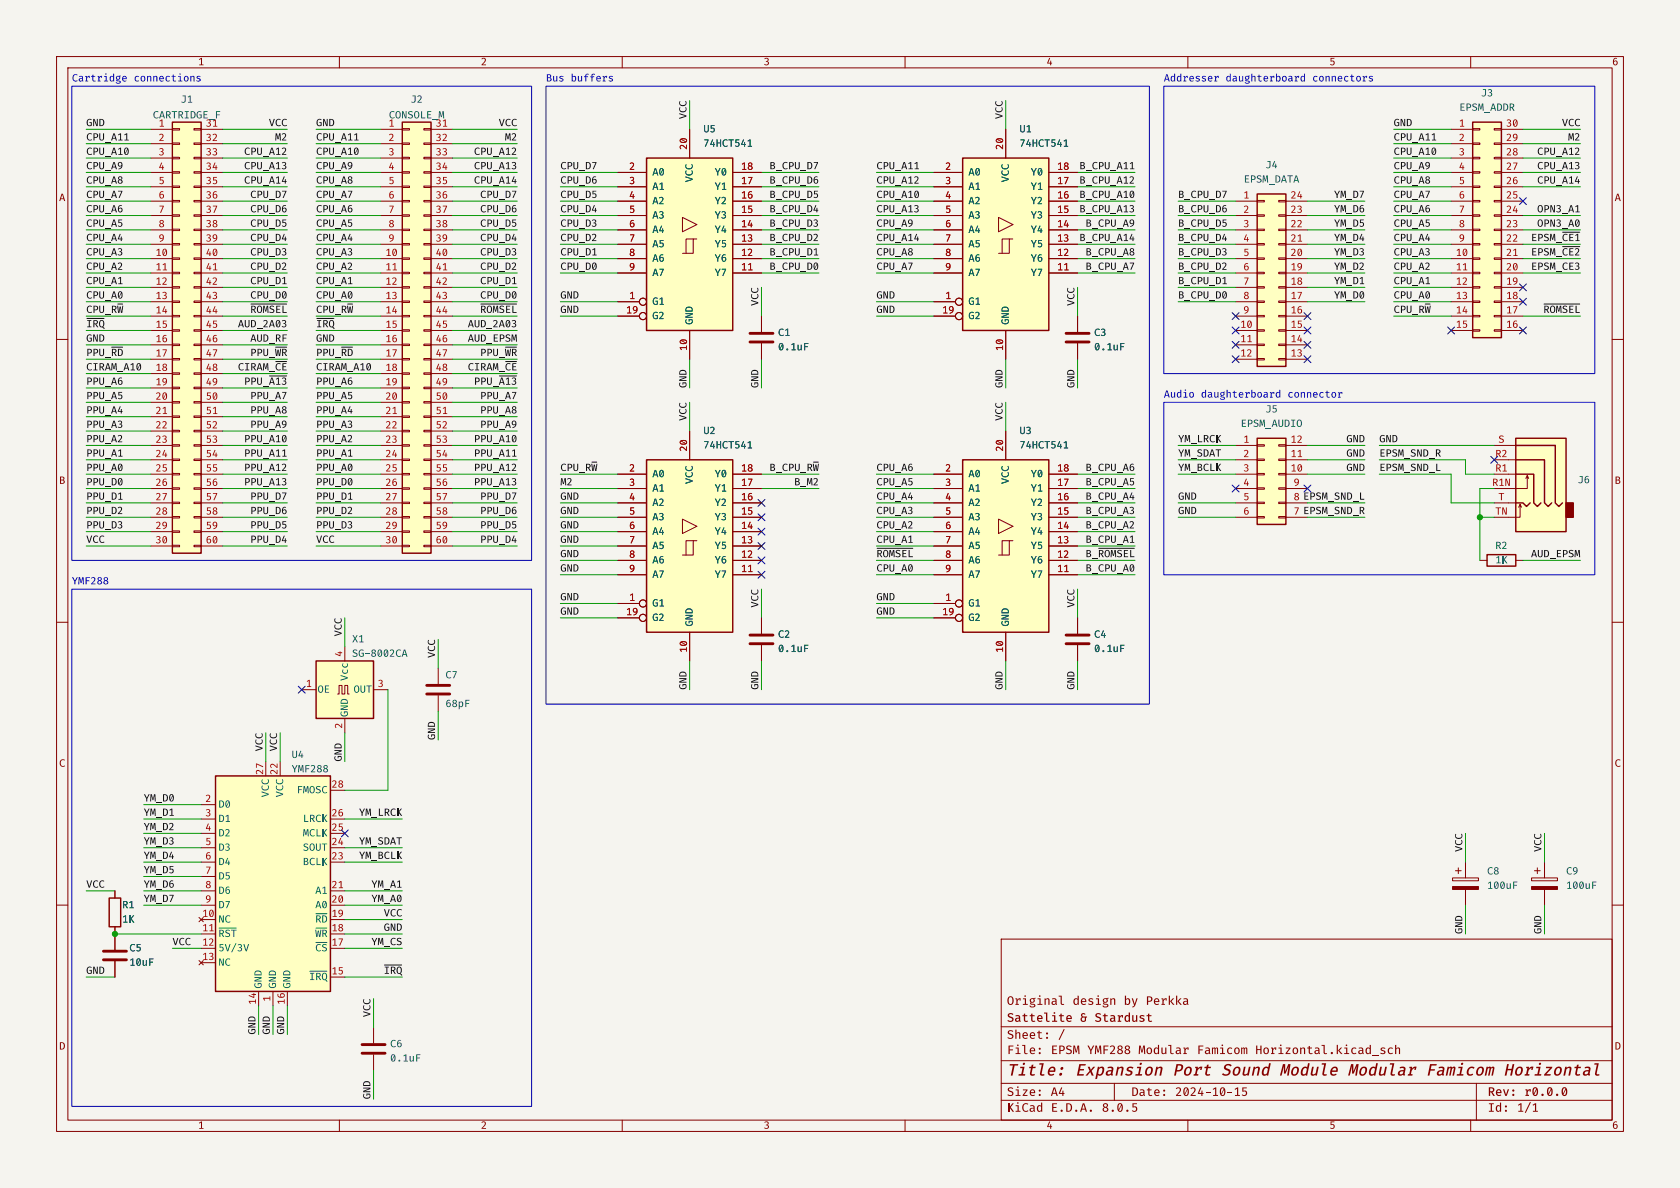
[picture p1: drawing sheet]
<svg xmlns="http://www.w3.org/2000/svg" width="297mm" height="210mm" viewBox="0 0 297 210" stroke-linecap="round" stroke-linejoin="round" font-family="sans-serif">
<defs><g id="words">
<g font-size="2.8" fill="#840000">
<text x="190.1" y="191">Expansion</text>
<text x="207.3" y="191">Port</text>
<text x="215.9" y="191">Sound Module</text>
<text x="252" y="191">Famicom Horizontal</text>
</g>
<g font-size="2.1" fill="#840000">
<text x="178" y="178.3">Original</text>
<text x="189.6" y="178.3">design</text>
<text x="202.5" y="178.3">Perkka</text>
<text x="178" y="184.3">Sheet:</text>
<text x="190.9" y="181.3">&amp; Stardust</text>
<text x="185.7" y="187">EPSM YMF288 Modular</text>
<text x="211.6" y="187">Famicom</text>
<text x="221.9" y="187">Horizontal.kicad_sch</text>
<text x="178" y="197.2">KiCad</text>
<text x="178" y="194.4">Size:</text>
<text x="185.7" y="197.2">E.D.A.</text>
<text x="185.7" y="194.4">A4</text>
<text x="200" y="194.4">Date:</text>
<text x="263" y="194.4">Rev:</text>
</g>
<g font-size="1.8" fill="#0000c2">
<text x="12.7" y="14.6">Cartridge</text>
<text x="23.6" y="14.6">connections</text>
<text x="96.5" y="14.6">Bus</text>
<text x="100.9" y="14.6">buffers</text>
<text x="205.7" y="14.6">Addresser</text>
<text x="216.7" y="14.6">daughterboard</text>
<text x="232" y="14.6">connectors</text>
<text x="205.7" y="70.5">Audio</text>
<text x="212.3" y="70.5">daughterboard</text>
<text x="227.6" y="70.5">connector</text>
<text x="12.7" y="103.5">YMF288</text>
</g>
<g font-size="1.8" fill="#840000">
<text x="35" y="12.1">1</text>
<text x="10.4" y="36.1">A</text>
<text x="285.4" y="36.1">A</text>
<text x="10.4" y="86.1">B</text>
<text x="285.4" y="86.1">B</text>
<text x="10.4" y="136.1">C</text>
<text x="285.4" y="136.1">C</text>
<text x="10.4" y="186.1">D</text>
<text x="285.4" y="186.1">D</text>
<text x="35" y="200.1">1</text>
</g>
<g font-size="1.8" fill="#006464">
<text x="261.8" y="17.6">J3</text>
<text x="27" y="21.5">CARTRIDGE_F</text>
<text x="31.9" y="18.7">J1</text>
<text x="36.4" y="22.6">31</text>
<text x="68.7" y="21.5">CONSOLE_M</text>
<text x="72.6" y="18.7">J2</text>
<text x="77" y="22.6">31</text>
<text x="124.3" y="24">U5</text>
<text x="180.2" y="24">U1</text>
<text x="258" y="20.2">EPSM_ADDR</text>
<text x="124.3" y="26.5">74HCT541</text>
<text x="180.2" y="26.5">74HCT541</text>
<text x="115.3" y="31.6">A0</text>
<text x="115.3" y="34.1">A1</text>
<text x="123" y="32.2" transform="rotate(-90 123 32.2)">VCC</text>
<text x="126.3" y="34.1">Y1</text>
<text x="126.3" y="31.6">Y0</text>
<text x="171.2" y="31.6">A0</text>
<text x="171.2" y="34.1">A1</text>
<text x="178.9" y="32.2" transform="rotate(-90 178.9 32.2)">VCC</text>
<text x="182.2" y="34.1">Y1</text>
<text x="182.2" y="31.6">Y0</text>
<text x="219.9" y="32.9">EPSM_DATA</text>
<text x="223.7" y="30.3">J4</text>
<text x="115.3" y="36.7">A2</text>
<text x="115.3" y="39.2">A3</text>
<text x="115.3" y="41.7">A4</text>
<text x="126.3" y="41.7">Y4</text>
<text x="126.3" y="39.2">Y3</text>
<text x="126.3" y="36.7">Y2</text>
<text x="171.2" y="36.7">A2</text>
<text x="171.2" y="39.2">A3</text>
<text x="171.2" y="41.7">A4</text>
<text x="182.2" y="41.7">Y4</text>
<text x="182.2" y="39.2">Y3</text>
<text x="182.2" y="36.7">Y2</text>
<text x="115.3" y="44.3">A5</text>
<text x="115.3" y="46.8">A6</text>
<text x="126.3" y="46.8">Y6</text>
<text x="126.3" y="44.3">Y5</text>
<text x="171.2" y="44.3">A5</text>
<text x="171.2" y="46.8">A6</text>
<text x="182.2" y="46.8">Y6</text>
<text x="182.2" y="44.3">Y5</text>
<text x="115.3" y="49.4">A7</text>
<text x="126.3" y="49.4">Y7</text>
<text x="171.2" y="49.4">A7</text>
<text x="182.2" y="49.4">Y7</text>
<text x="115.3" y="54.4">G1</text>
<text x="115.3" y="57">G2</text>
<text x="123" y="57.4" transform="rotate(-90 123 57.4)">GND</text>
<text x="137.5" y="60">C1</text>
<text x="171.2" y="54.4">G1</text>
<text x="171.2" y="57">G2</text>
<text x="178.9" y="57.4" transform="rotate(-90 178.9 57.4)">GND</text>
<text x="193.4" y="60">C3</text>
<text x="137.5" y="62.5">0.1uF</text>
<text x="193.4" y="62.5">0.1uF</text>
<text x="124.3" y="77.3">U2</text>
<text x="180.2" y="77.3">U3</text>
<text x="219.3" y="76">EPSM_AUDIO</text>
<text x="223.7" y="73.5">J5</text>
<text x="124.3" y="79.8">74HCT541</text>
<text x="180.2" y="79.8">74HCT541</text>
<text x="115.3" y="84.9">A0</text>
<text x="115.3" y="87.5">A1</text>
<text x="123" y="85.6" transform="rotate(-90 123 85.6)">VCC</text>
<text x="126.3" y="87.5">Y1</text>
<text x="126.3" y="84.9">Y0</text>
<text x="171.2" y="84.9">A0</text>
<text x="171.2" y="87.5">A1</text>
<text x="178.9" y="85.6" transform="rotate(-90 178.9 85.6)">VCC</text>
<text x="182.2" y="87.5">Y1</text>
<text x="182.2" y="84.9">Y0</text>
<text x="278.9" y="86">J6</text>
<text x="115.3" y="90">A2</text>
<text x="115.3" y="92.5">A3</text>
<text x="115.3" y="95.1">A4</text>
<text x="126.3" y="95.1">Y4</text>
<text x="126.3" y="92.5">Y3</text>
<text x="126.3" y="90">Y2</text>
<text x="171.2" y="90">A2</text>
<text x="171.2" y="92.5">A3</text>
<text x="171.2" y="95.1">A4</text>
<text x="182.2" y="95.1">Y4</text>
<text x="182.2" y="92.5">Y3</text>
<text x="182.2" y="90">Y2</text>
<text x="115.3" y="97.6">A5</text>
<text x="115.3" y="100.2">A6</text>
<text x="126.3" y="100.2">Y6</text>
<text x="126.3" y="97.6">Y5</text>
<text x="171.2" y="97.6">A5</text>
<text x="171.2" y="100.2">A6</text>
<text x="182.2" y="100.2">Y6</text>
<text x="182.2" y="97.6">Y5</text>
<text x="264.3" y="97.6">R2</text>
<text x="264.3" y="100.2">1K</text>
<text x="115.3" y="107.8">G1</text>
<text x="115.3" y="102.7">A7</text>
<text x="126.3" y="102.7">Y7</text>
<text x="171.2" y="107.8">G1</text>
<text x="171.2" y="102.7">A7</text>
<text x="182.2" y="102.7">Y7</text>
<text x="115.3" y="110.3">G2</text>
<text x="123" y="110.7" transform="rotate(-90 123 110.7)">GND</text>
<text x="137.5" y="113.3">C2</text>
<text x="171.2" y="110.3">G2</text>
<text x="178.9" y="110.7" transform="rotate(-90 178.9 110.7)">GND</text>
<text x="193.4" y="113.3">C4</text>
<text x="62.2" y="114.1">X1</text>
<text x="62.2" y="116.7">SG-8002CA</text>
<text x="137.5" y="115.8">0.1uF</text>
<text x="193.4" y="115.8">0.1uF</text>
<text x="56.1" y="123">OE</text>
<text x="62.1" y="120.4" transform="rotate(-90 62.1 120.4)">Vcc</text>
<text x="62.5" y="123">OUT</text>
<text x="78.7" y="120.5">C7</text>
<text x="78.7" y="125.6">68pF</text>
<text x="62.1" y="126.7" transform="rotate(-90 62.1 126.7)">GND</text>
<text x="51.5" y="134.6">U4</text>
<text x="51.5" y="137.1">YMF288</text>
<text x="38.6" y="143.3">D0</text>
<text x="48.1" y="140.9" transform="rotate(-90 48.1 140.9)">VCC</text>
<text x="50.6" y="140.9" transform="rotate(-90 50.6 140.9)">VCC</text>
<text x="52.4" y="140.8">FMOSC</text>
<text x="38.6" y="145.9">D1</text>
<text x="38.6" y="148.4">D2</text>
<text x="53.5" y="148.4">MCLK</text>
<text x="53.5" y="145.9">LRCK</text>
<text x="38.6" y="151">D3</text>
<text x="38.6" y="153.5">D4</text>
<text x="53.5" y="151">SOUT</text>
<text x="53.5" y="153.5">BCLK</text>
<text x="262.9" y="155.2">C8</text>
<text x="276.9" y="155.2">C9</text>
<text x="21.6" y="161.1">R1</text>
<text x="38.6" y="156">D5</text>
<text x="38.6" y="158.6">D6</text>
<text x="38.6" y="161.1">D7</text>
<text x="55.7" y="161.1">A0</text>
<text x="55.7" y="158.6">A1</text>
<text x="262.9" y="157.7">100uF</text>
<text x="276.9" y="157.7">100uF</text>
<text x="21.6" y="163.7">1K</text>
<text x="38.6" y="163.7">NC</text>
<text x="55.7" y="166.2">~{WR}</text>
<text x="55.7" y="163.7">~{RD}</text>
<text x="22.9" y="168.7">C5</text>
<text x="22.9" y="171.3">10uF</text>
<text x="38.6" y="168.7">5V/3V</text>
<text x="38.6" y="171.3">NC</text>
<text x="46.8" y="174.8" transform="rotate(-90 46.8 174.8)">GND</text>
<text x="49.4" y="174.8" transform="rotate(-90 49.4 174.8)">GND</text>
<text x="51.9" y="174.8" transform="rotate(-90 51.9 174.8)">GND</text>
<text x="69" y="185.7">C6</text>
<text x="69" y="188.2">0.1uF</text>
</g>
<g font-size="1.8" fill="#0f0f0f">
<text x="15.2" y="22.5">GND</text>
<text x="47.5" y="22.5">VCC</text>
<text x="55.9" y="22.5">GND</text>
<text x="88.2" y="22.5">VCC</text>
<text x="121.6" y="21.1" transform="rotate(-90 121.6 21.1)">VCC</text>
<text x="177.5" y="21.1" transform="rotate(-90 177.5 21.1)">VCC</text>
<text x="246.4" y="22.5">GND</text>
<text x="276.1" y="22.5">VCC</text>
<text x="15.2" y="25.1">CPU_A11</text>
<text x="15.2" y="27.6">CPU_A10</text>
<text x="43.1" y="27.6">CPU_A12</text>
<text x="48.6" y="25.1">M2</text>
<text x="55.9" y="25.1">CPU_A11</text>
<text x="55.9" y="27.6">CPU_A10</text>
<text x="83.8" y="27.6">CPU_A12</text>
<text x="89.3" y="25.1">M2</text>
<text x="246.4" y="25.1">CPU_A11</text>
<text x="246.4" y="27.6">CPU_A10</text>
<text x="271.7" y="27.6">CPU_A12</text>
<text x="277.2" y="25.1">M2</text>
<text x="15.2" y="35.2">CPU_A7</text>
<text x="15.2" y="30.1">CPU_A9</text>
<text x="15.2" y="32.7">CPU_A8</text>
<text x="43.1" y="30.1">CPU_A13</text>
<text x="43.1" y="32.7">CPU_A14</text>
<text x="44.2" y="35.2">CPU_D7</text>
<text x="55.9" y="32.7">CPU_A8</text>
<text x="55.9" y="30.1">CPU_A9</text>
<text x="55.9" y="35.2">CPU_A7</text>
<text x="83.8" y="32.7">CPU_A14</text>
<text x="83.8" y="30.1">CPU_A13</text>
<text x="84.9" y="35.2">CPU_D7</text>
<text x="99.1" y="30.1">CPU_D7</text>
<text x="99.1" y="35.2">CPU_D5</text>
<text x="99.1" y="32.7">CPU_D6</text>
<text x="136" y="35.2">B_CPU_D5</text>
<text x="136" y="32.7">B_CPU_D6</text>
<text x="136" y="30.1">B_CPU_D7</text>
<text x="154.9" y="32.7">CPU_A12</text>
<text x="154.9" y="30.1">CPU_A11</text>
<text x="154.9" y="35.2">CPU_A10</text>
<text x="190.8" y="32.7">B_CPU_A12</text>
<text x="190.8" y="30.1">B_CPU_A11</text>
<text x="190.8" y="35.2">B_CPU_A10</text>
<text x="208.3" y="35.2">B_CPU_D7</text>
<text x="235.8" y="35.2">YM_D7</text>
<text x="246.4" y="35.2">CPU_A7</text>
<text x="246.4" y="32.7">CPU_A8</text>
<text x="246.4" y="30.1">CPU_A9</text>
<text x="271.7" y="30.1">CPU_A13</text>
<text x="271.7" y="32.7">CPU_A14</text>
<text x="15.2" y="40.3">CPU_A5</text>
<text x="15.2" y="37.8">CPU_A6</text>
<text x="44.2" y="40.3">CPU_D5</text>
<text x="44.2" y="37.8">CPU_D6</text>
<text x="55.9" y="40.3">CPU_A5</text>
<text x="55.9" y="37.8">CPU_A6</text>
<text x="84.9" y="37.8">CPU_D6</text>
<text x="84.9" y="40.3">CPU_D5</text>
<text x="99.1" y="37.8">CPU_D4</text>
<text x="99.1" y="40.3">CPU_D3</text>
<text x="136" y="37.8">B_CPU_D4</text>
<text x="136" y="40.3">B_CPU_D3</text>
<text x="154.9" y="37.8">CPU_A13</text>
<text x="154.9" y="40.3">CPU_A9</text>
<text x="190.8" y="37.8">B_CPU_A13</text>
<text x="191.9" y="40.3">B_CPU_A9</text>
<text x="208.3" y="37.8">B_CPU_D6</text>
<text x="208.3" y="40.3">B_CPU_D5</text>
<text x="235.8" y="40.3">YM_D5</text>
<text x="235.8" y="37.8">YM_D6</text>
<text x="246.4" y="40.3">CPU_A5</text>
<text x="246.4" y="37.8">CPU_A6</text>
<text x="271.7" y="40.3">OPN3_A0</text>
<text x="271.7" y="37.8">OPN3_A1</text>
<text x="15.2" y="47.9">CPU_A2</text>
<text x="15.2" y="42.8">CPU_A4</text>
<text x="15.2" y="45.4">CPU_A3</text>
<text x="44.2" y="42.8">CPU_D4</text>
<text x="44.2" y="47.9">CPU_D2</text>
<text x="44.2" y="45.4">CPU_D3</text>
<text x="55.9" y="47.9">CPU_A2</text>
<text x="55.9" y="42.8">CPU_A4</text>
<text x="55.9" y="45.4">CPU_A3</text>
<text x="84.9" y="45.4">CPU_D3</text>
<text x="84.9" y="42.8">CPU_D4</text>
<text x="84.9" y="47.9">CPU_D2</text>
<text x="99.1" y="47.9">CPU_D0</text>
<text x="99.1" y="45.4">CPU_D1</text>
<text x="99.1" y="42.8">CPU_D2</text>
<text x="136" y="47.9">B_CPU_D0</text>
<text x="136" y="45.4">B_CPU_D1</text>
<text x="136" y="42.8">B_CPU_D2</text>
<text x="154.9" y="45.4">CPU_A8</text>
<text x="154.9" y="47.9">CPU_A7</text>
<text x="154.9" y="42.8">CPU_A14</text>
<text x="190.8" y="42.8">B_CPU_A14</text>
<text x="191.9" y="47.9">B_CPU_A7</text>
<text x="191.9" y="45.4">B_CPU_A8</text>
<text x="208.3" y="47.9">B_CPU_D2</text>
<text x="208.3" y="42.8">B_CPU_D4</text>
<text x="208.3" y="45.4">B_CPU_D3</text>
<text x="235.8" y="45.4">YM_D3</text>
<text x="235.8" y="42.8">YM_D4</text>
<text x="235.8" y="47.9">YM_D2</text>
<text x="246.4" y="47.9">CPU_A2</text>
<text x="246.4" y="42.8">CPU_A4</text>
<text x="246.4" y="45.4">CPU_A3</text>
<text x="270.7" y="45.4">EPSM_~{CE2}</text>
<text x="270.7" y="47.9">EPSM_CE3</text>
<text x="270.7" y="42.8">EPSM_~{CE1}</text>
<text x="15.2" y="53">CPU_A0</text>
<text x="15.2" y="50.5">CPU_A1</text>
<text x="44.2" y="50.5">CPU_D1</text>
<text x="44.2" y="53">CPU_D0</text>
<text x="55.9" y="50.5">CPU_A1</text>
<text x="55.9" y="53">CPU_A0</text>
<text x="84.9" y="50.5">CPU_D1</text>
<text x="84.9" y="53">CPU_D0</text>
<text x="99.1" y="53">GND</text>
<text x="154.9" y="53">GND</text>
<text x="208.3" y="50.5">B_CPU_D1</text>
<text x="208.3" y="53">B_CPU_D0</text>
<text x="235.8" y="50.5">YM_D1</text>
<text x="235.8" y="53">YM_D0</text>
<text x="246.4" y="53">CPU_A0</text>
<text x="246.4" y="50.5">CPU_A1</text>
<text x="15.2" y="55.5">CPU_R~{W}</text>
<text x="42.1" y="58.1">AUD_2A03</text>
<text x="44.2" y="55.5">~{ROMSEL}</text>
<text x="55.9" y="55.5">CPU_R~{W}</text>
<text x="82.7" y="58.1">AUD_2A03</text>
<text x="84.9" y="55.5">~{ROMSEL}</text>
<text x="99.1" y="55.5">GND</text>
<text x="134.3" y="54.1" transform="rotate(-90 134.3 54.1)">VCC</text>
<text x="154.9" y="55.5">GND</text>
<text x="190.2" y="54.1" transform="rotate(-90 190.2 54.1)">VCC</text>
<text x="246.4" y="55.5">CPU_R~{W} 14</text>
<text x="272.8" y="55.5">~{ROMSEL}</text>
<text x="15.2" y="63.2">PPU_~{RD}</text>
<text x="15.2" y="65.7">CIRAM_A10</text>
<text x="15.2" y="60.6">GND</text>
<text x="42.1" y="65.7">CIRAM_~{CE}</text>
<text x="44.2" y="63.2">PPU_~{WR}</text>
<text x="44.2" y="60.6">AUD_RF</text>
<text x="55.9" y="60.6">GND</text>
<text x="55.9" y="65.7">CIRAM_A10</text>
<text x="55.9" y="63.2">PPU_~{RD}</text>
<text x="82.7" y="60.6">AUD_EPSM</text>
<text x="82.7" y="65.7">CIRAM_~{CE}</text>
<text x="84.9" y="63.2">PPU_~{WR}</text>
<text x="15.2" y="68.2">PPU_A6</text>
<text x="15.2" y="70.8">PPU_A5</text>
<text x="43.1" y="68.2">PPU_~{A13}</text>
<text x="44.2" y="70.8">PPU_A7</text>
<text x="55.9" y="70.8">PPU_A5</text>
<text x="55.9" y="68.2">PPU_A6</text>
<text x="83.8" y="68.2">PPU_~{A13}</text>
<text x="84.9" y="70.8">PPU_A7</text>
<text x="121.6" y="68.6" transform="rotate(-90 121.6 68.6)">GND</text>
<text x="134.3" y="68.6" transform="rotate(-90 134.3 68.6)">GND</text>
<text x="177.5" y="68.6" transform="rotate(-90 177.5 68.6)">GND</text>
<text x="190.2" y="68.6" transform="rotate(-90 190.2 68.6)">GND</text>
<text x="15.2" y="73.3">PPU_A4</text>
<text x="15.2" y="75.9">PPU_A3</text>
<text x="44.2" y="75.9">PPU_A9</text>
<text x="44.2" y="73.3">PPU_A8</text>
<text x="55.9" y="75.9">PPU_A3</text>
<text x="55.9" y="73.3">PPU_A4</text>
<text x="84.9" y="75.9">PPU_A9</text>
<text x="84.9" y="73.3">PPU_A8</text>
<text x="121.6" y="74.4" transform="rotate(-90 121.6 74.4)">VCC</text>
<text x="177.5" y="74.4" transform="rotate(-90 177.5 74.4)">VCC</text>
<text x="15.2" y="83.5">PPU_A0</text>
<text x="15.2" y="78.4">PPU_A2</text>
<text x="15.2" y="80.9">PPU_A1</text>
<text x="43.1" y="80.9">PPU_A11</text>
<text x="43.1" y="83.5">PPU_A12</text>
<text x="43.1" y="78.4">PPU_A10</text>
<text x="55.9" y="83.5">PPU_A0</text>
<text x="55.9" y="80.9">PPU_A1</text>
<text x="55.9" y="78.4">PPU_A2</text>
<text x="83.8" y="78.4">PPU_A10</text>
<text x="83.8" y="80.9">PPU_A11</text>
<text x="83.8" y="83.5">PPU_A12</text>
<text x="99.1" y="83.5">CPU_R~{W}</text>
<text x="136" y="83.5">B_CPU_R~{W}</text>
<text x="154.9" y="83.5">CPU_A6</text>
<text x="191.9" y="83.5">B_CPU_A6</text>
<text x="208.3" y="80.9">YM_SDAT</text>
<text x="208.3" y="83.5">YM_BCLK</text>
<text x="208.3" y="78.4">YM_LRCK</text>
<text x="238" y="78.4">GND</text>
<text x="238" y="80.9">GND</text>
<text x="238" y="83.5">GND</text>
<text x="243.8" y="83.5">EPSM_SND_L</text>
<text x="243.8" y="80.9">EPSM_SND_R</text>
<text x="243.8" y="78.4">GND</text>
<text x="15.2" y="88.6">PPU_D1</text>
<text x="15.2" y="86">PPU_D0</text>
<text x="43.1" y="86">PPU_A13</text>
<text x="44.2" y="88.6">PPU_D7</text>
<text x="55.9" y="88.6">PPU_D1</text>
<text x="55.9" y="86">PPU_D0</text>
<text x="83.8" y="86">PPU_A13</text>
<text x="84.9" y="88.6">PPU_D7</text>
<text x="99.1" y="88.6">GND</text>
<text x="99.1" y="86">M2</text>
<text x="140.4" y="86">B_M2</text>
<text x="154.9" y="88.6">CPU_A4</text>
<text x="154.9" y="86">CPU_A5</text>
<text x="191.9" y="86">B_CPU_A5</text>
<text x="191.9" y="88.6">B_CPU_A4</text>
<text x="208.3" y="88.6">GND</text>
<text x="228.7" y="88.6">8 EPSM_SND_L</text>
<text x="15.2" y="91.1">PPU_D2</text>
<text x="15.2" y="93.6">PPU_D3</text>
<text x="44.2" y="93.6">PPU_D5</text>
<text x="44.2" y="91.1">PPU_D6</text>
<text x="55.9" y="93.6">PPU_D3</text>
<text x="55.9" y="91.1">PPU_D2</text>
<text x="84.9" y="91.1">PPU_D6</text>
<text x="84.9" y="93.6">PPU_D5</text>
<text x="99.1" y="91.1">GND</text>
<text x="99.1" y="93.6">GND</text>
<text x="154.9" y="93.6">CPU_A2</text>
<text x="154.9" y="91.1">CPU_A3</text>
<text x="191.9" y="93.6">B_CPU_A2</text>
<text x="191.9" y="91.1">B_CPU_A3</text>
<text x="208.3" y="91.1">GND</text>
<text x="228.7" y="91.2">7 EPSM_SND_R</text>
<text x="15.2" y="96.2">VCC</text>
<text x="44.2" y="96.2">PPU_D4</text>
<text x="55.9" y="96.2">VCC</text>
<text x="84.9" y="96.2">PPU_D4</text>
<text x="99.1" y="96.2">GND</text>
<text x="99.1" y="101.3">GND</text>
<text x="99.1" y="98.7">GND</text>
<text x="154.9" y="96.2">CPU_A1</text>
<text x="154.9" y="98.7">~{ROMSEL}</text>
<text x="154.9" y="101.3">CPU_A0</text>
<text x="191.9" y="96.2">B_CPU_A1</text>
<text x="191.9" y="98.7">B_~{ROMSEL}</text>
<text x="191.9" y="101.3">B_CPU_A0</text>
<text x="270.7" y="98.7">AUD_EPSM</text>
<text x="99.1" y="106.3">GND</text>
<text x="134.3" y="107.4" transform="rotate(-90 134.3 107.4)">VCC</text>
<text x="154.9" y="106.3">GND</text>
<text x="190.2" y="107.4" transform="rotate(-90 190.2 107.4)">VCC</text>
<text x="60.6" y="112.5" transform="rotate(-90 60.6 112.5)">VCC</text>
<text x="99.1" y="108.9">GND</text>
<text x="154.9" y="108.9">GND</text>
<text x="77.1" y="116.3" transform="rotate(-90 77.1 116.3)">VCC</text>
<text x="121.6" y="121.9" transform="rotate(-90 121.6 121.9)">GND</text>
<text x="134.3" y="121.9" transform="rotate(-90 134.3 121.9)">GND</text>
<text x="177.5" y="121.9" transform="rotate(-90 177.5 121.9)">GND</text>
<text x="190.2" y="121.9" transform="rotate(-90 190.2 121.9)">GND</text>
<text x="77.1" y="130.8" transform="rotate(-90 77.1 130.8)">GND</text>
<text x="46.6" y="132.8" transform="rotate(-90 46.6 132.8)">VCC</text>
<text x="49.2" y="132.8" transform="rotate(-90 49.2 132.8)">VCC</text>
<text x="60.6" y="134.6" transform="rotate(-90 60.6 134.6)">GND</text>
<text x="25.4" y="141.9">YM_D0</text>
<text x="25.4" y="147">YM_D2</text>
<text x="25.4" y="144.4">YM_D1</text>
<text x="25.4" y="149.5">YM_D3</text>
<text x="63.5" y="149.5">YM_SDAT</text>
<text x="63.5" y="144.4">YM_LRCK</text>
<text x="25.4" y="152.1">YM_D4</text>
<text x="25.4" y="154.6">YM_D5</text>
<text x="63.5" y="152.1">YM_BCLK</text>
<text x="258.7" y="150.6" transform="rotate(-90 258.7 150.6)">VCC</text>
<text x="272.7" y="150.6" transform="rotate(-90 272.7 150.6)">VCC</text>
<text x="15.2" y="157.1">VCC</text>
<text x="25.4" y="159.7">YM_D7</text>
<text x="25.4" y="157.1">YM_D6</text>
<text x="65.7" y="159.7">YM_A0</text>
<text x="65.7" y="157.1">YM_A1</text>
<text x="30.5" y="167.3">VCC</text>
<text x="65.7" y="167.3">YM_CS</text>
<text x="67.8" y="164.8">GND</text>
<text x="67.8" y="162.2">VCC</text>
<text x="258.7" y="165.1" transform="rotate(-90 258.7 165.1)">GND</text>
<text x="272.7" y="165.1" transform="rotate(-90 272.7 165.1)">GND</text>
<text x="15.2" y="172.4">GND</text>
<text x="65.7" y="179.8" transform="rotate(-90 65.7 179.8)">VCC</text>
<text x="45.4" y="182.9" transform="rotate(-90 45.4 182.9)">GND</text>
<text x="47.9" y="182.9" transform="rotate(-90 47.9 182.9)">GND</text>
<text x="50.5" y="182.9" transform="rotate(-90 50.5 182.9)">GND</text>
<text x="65.7" y="194.3" transform="rotate(-90 65.7 194.3)">GND</text>
</g>
<g font-size="1.8" fill="#a90000">
<text x="28" y="22.6">1</text>
<text x="68.7" y="22.6">1</text>
<text x="257.9" y="22.6">1</text>
<text x="266.2" y="22.6">30</text>
<text x="28" y="25.1">2</text>
<text x="28" y="27.7">3</text>
<text x="36.4" y="25.1">32</text>
<text x="36.4" y="27.7">33</text>
<text x="68.7" y="25.1">2</text>
<text x="68.7" y="27.7">3</text>
<text x="77" y="25.1">32</text>
<text x="77" y="27.7">33</text>
<text x="121.7" y="26.5" transform="rotate(-90 121.7 26.5)">20</text>
<text x="177.5" y="26.5" transform="rotate(-90 177.5 26.5)">20</text>
<text x="257.9" y="25.1">2</text>
<text x="257.9" y="27.7">3</text>
<text x="266.2" y="27.7">28</text>
<text x="266.2" y="25.1">29</text>
<text x="28" y="30.2">4</text>
<text x="28" y="32.8">5</text>
<text x="28" y="35.3">6</text>
<text x="36.4" y="30.2">34</text>
<text x="36.4" y="32.8">35</text>
<text x="36.4" y="35.3">36</text>
<text x="68.7" y="30.2">4</text>
<text x="68.7" y="32.8">5</text>
<text x="68.7" y="35.3">6</text>
<text x="77" y="30.2">34</text>
<text x="77" y="32.8">35</text>
<text x="77" y="35.3">36</text>
<text x="111.2" y="30.2">2</text>
<text x="111.2" y="32.8">3</text>
<text x="111.2" y="35.3">4</text>
<text x="131" y="35.3">16</text>
<text x="131" y="32.8">17</text>
<text x="131" y="30.2">18</text>
<text x="167.1" y="30.2">2</text>
<text x="167.1" y="32.8">3</text>
<text x="167.1" y="35.3">4</text>
<text x="186.9" y="35.3">16</text>
<text x="186.9" y="32.8">17</text>
<text x="186.9" y="30.2">18</text>
<text x="219.8" y="35.3">1</text>
<text x="228.1" y="35.3">24</text>
<text x="257.9" y="30.2">4</text>
<text x="257.9" y="32.8">5</text>
<text x="257.9" y="35.3">6</text>
<text x="266.2" y="35.3">25</text>
<text x="266.2" y="32.8">26</text>
<text x="266.2" y="30.2">27</text>
<text x="28" y="37.8">7</text>
<text x="28" y="40.4">8</text>
<text x="36.4" y="37.8">37</text>
<text x="36.4" y="40.4">38</text>
<text x="68.7" y="37.8">7</text>
<text x="68.7" y="40.4">8</text>
<text x="77" y="37.8">37</text>
<text x="77" y="40.4">38</text>
<text x="111.2" y="37.8">5</text>
<text x="111.2" y="40.4">6</text>
<text x="131" y="40.4">14</text>
<text x="131" y="37.8">15</text>
<text x="167.1" y="37.8">5</text>
<text x="167.1" y="40.4">6</text>
<text x="186.9" y="40.4">14</text>
<text x="186.9" y="37.8">15</text>
<text x="219.8" y="37.8">2</text>
<text x="219.8" y="40.4">3</text>
<text x="228.1" y="40.4">22</text>
<text x="228.1" y="37.8">23</text>
<text x="257.9" y="37.8">7</text>
<text x="257.9" y="40.4">8</text>
<text x="266.2" y="40.4">23</text>
<text x="266.2" y="37.8">24</text>
<text x="27.5" y="45.5">10</text>
<text x="28" y="42.9">9</text>
<text x="36.4" y="42.9">39</text>
<text x="36.4" y="45.5">40</text>
<text x="68.1" y="45.5">10</text>
<text x="68.7" y="42.9">9</text>
<text x="77" y="42.9">39</text>
<text x="77" y="45.5">40</text>
<text x="111.2" y="42.9">7</text>
<text x="111.2" y="45.5">8</text>
<text x="131" y="45.5">12</text>
<text x="131" y="42.9">13</text>
<text x="167.1" y="42.9">7</text>
<text x="167.1" y="45.5">8</text>
<text x="186.9" y="45.5">12</text>
<text x="186.9" y="42.9">13</text>
<text x="219.8" y="42.9">4</text>
<text x="219.8" y="45.5">5</text>
<text x="228.1" y="45.5">20</text>
<text x="228.1" y="42.9">21</text>
<text x="257.4" y="45.5">10</text>
<text x="257.9" y="42.9">9</text>
<text x="266.2" y="45.5">21</text>
<text x="266.2" y="42.9">22</text>
<text x="27.5" y="48">11</text>
<text x="27.5" y="50.5">12</text>
<text x="27.5" y="53.1">13</text>
<text x="36.4" y="48">41</text>
<text x="36.4" y="50.5">42</text>
<text x="36.4" y="53.1">43</text>
<text x="68.1" y="48">11</text>
<text x="68.1" y="50.5">12</text>
<text x="68.1" y="53.1">13</text>
<text x="77" y="48">41</text>
<text x="77" y="50.5">42</text>
<text x="77" y="53.1">43</text>
<text x="111.2" y="53.1">1</text>
<text x="111.2" y="48">9</text>
<text x="131" y="48">11</text>
<text x="167.1" y="53.1">1</text>
<text x="167.1" y="48">9</text>
<text x="186.9" y="48">11</text>
<text x="219.8" y="48">6</text>
<text x="219.8" y="50.5">7</text>
<text x="219.8" y="53.1">8</text>
<text x="228.1" y="53.1">17</text>
<text x="228.1" y="50.5">18</text>
<text x="228.1" y="48">19</text>
<text x="257.4" y="48">11</text>
<text x="257.4" y="50.5">12</text>
<text x="257.4" y="53.1">13</text>
<text x="266.2" y="53.1">18</text>
<text x="266.2" y="50.5">19</text>
<text x="266.2" y="48">20</text>
<text x="27.5" y="55.6">14</text>
<text x="27.5" y="58.2">15</text>
<text x="36.4" y="55.6">44</text>
<text x="36.4" y="58.2">45</text>
<text x="68.1" y="55.6">14</text>
<text x="68.1" y="58.2">15</text>
<text x="77" y="55.6">44</text>
<text x="77" y="58.2">45</text>
<text x="110.7" y="55.6">19</text>
<text x="166.5" y="55.6">19</text>
<text x="219.3" y="58.2">10</text>
<text x="219.8" y="55.6">9</text>
<text x="228.1" y="58.2">15</text>
<text x="228.1" y="55.6">16</text>
<text x="257.4" y="58.2">15</text>
<text x="266.2" y="58.2">16</text>
<text x="266.2" y="55.6">17</text>
<text x="27.5" y="60.7">16</text>
<text x="27.5" y="63.2">17</text>
<text x="27.5" y="65.8">18</text>
<text x="36.4" y="60.7">46</text>
<text x="36.4" y="63.2">47</text>
<text x="36.4" y="65.8">48</text>
<text x="68.1" y="60.7">16</text>
<text x="68.1" y="63.2">17</text>
<text x="68.1" y="65.8">18</text>
<text x="77" y="60.7">46</text>
<text x="77" y="63.2">47</text>
<text x="77" y="65.8">48</text>
<text x="121.7" y="62.1" transform="rotate(-90 121.7 62.1)">10</text>
<text x="177.5" y="62.1" transform="rotate(-90 177.5 62.1)">10</text>
<text x="219.3" y="60.7">11</text>
<text x="219.3" y="63.2">12</text>
<text x="228.1" y="63.2">13</text>
<text x="228.1" y="60.7">14</text>
<text x="27.5" y="68.3">19</text>
<text x="27.5" y="70.9">20</text>
<text x="36.4" y="68.3">49</text>
<text x="36.4" y="70.9">50</text>
<text x="68.1" y="68.3">19</text>
<text x="68.1" y="70.9">20</text>
<text x="77" y="68.3">49</text>
<text x="77" y="70.9">50</text>
<text x="27.5" y="73.4">21</text>
<text x="27.5" y="75.9">22</text>
<text x="36.4" y="73.4">51</text>
<text x="36.4" y="75.9">52</text>
<text x="68.1" y="73.4">21</text>
<text x="68.1" y="75.9">22</text>
<text x="77" y="73.4">51</text>
<text x="77" y="75.9">52</text>
<text x="27.5" y="78.5">23</text>
<text x="27.5" y="81">24</text>
<text x="27.5" y="83.6">25</text>
<text x="36.4" y="78.5">53</text>
<text x="36.4" y="81">54</text>
<text x="36.4" y="83.6">55</text>
<text x="68.1" y="78.5">23</text>
<text x="68.1" y="81">24</text>
<text x="68.1" y="83.6">25</text>
<text x="77" y="78.5">53</text>
<text x="77" y="81">54</text>
<text x="77" y="83.6">55</text>
<text x="111.2" y="83.6">2</text>
<text x="121.7" y="79.8" transform="rotate(-90 121.7 79.8)">20</text>
<text x="131" y="83.6">18</text>
<text x="167.1" y="83.6">2</text>
<text x="177.5" y="79.8" transform="rotate(-90 177.5 79.8)">20</text>
<text x="186.9" y="83.6">18</text>
<text x="219.8" y="78.5">1</text>
<text x="219.8" y="81">2</text>
<text x="219.8" y="83.6">3</text>
<text x="228.1" y="83.6">10</text>
<text x="228.1" y="81">11</text>
<text x="228.1" y="78.5">12</text>
<text x="264.3" y="83.6">R1</text>
<text x="264.3" y="81">R2</text>
<text x="264.9" y="78.5">S</text>
<text x="27.5" y="86.1">26</text>
<text x="27.5" y="88.6">27</text>
<text x="36.4" y="86.1">56</text>
<text x="36.4" y="88.6">57</text>
<text x="68.1" y="86.1">26</text>
<text x="68.1" y="88.6">27</text>
<text x="77" y="86.1">56</text>
<text x="77" y="88.6">57</text>
<text x="111.2" y="86.1">3</text>
<text x="111.2" y="88.6">4</text>
<text x="131" y="88.6">16</text>
<text x="131" y="86.1">17</text>
<text x="167.1" y="86.1">3</text>
<text x="167.1" y="88.6">4</text>
<text x="186.9" y="88.6">16</text>
<text x="186.9" y="86.1">17</text>
<text x="219.8" y="86.1">4</text>
<text x="219.8" y="88.6">5</text>
<text x="228.7" y="86.1">9</text>
<text x="263.8" y="86.1">R1N</text>
<text x="264.9" y="88.6">T</text>
<text x="27.5" y="91.2">28</text>
<text x="27.5" y="93.7">29</text>
<text x="36.4" y="91.2">58</text>
<text x="36.4" y="93.7">59</text>
<text x="68.1" y="91.2">28</text>
<text x="68.1" y="93.7">29</text>
<text x="77" y="91.2">58</text>
<text x="77" y="93.7">59</text>
<text x="111.2" y="91.2">5</text>
<text x="111.2" y="93.7">6</text>
<text x="131" y="93.7">14</text>
<text x="131" y="91.2">15</text>
<text x="167.1" y="91.2">5</text>
<text x="167.1" y="93.7">6</text>
<text x="186.9" y="93.7">14</text>
<text x="186.9" y="91.2">15</text>
<text x="219.8" y="91.2">6</text>
<text x="264.3" y="91.2">TN</text>
<text x="27.5" y="96.3">30</text>
<text x="36.4" y="96.3">60</text>
<text x="68.1" y="96.3">30</text>
<text x="77" y="96.3">60</text>
<text x="111.2" y="96.3">7</text>
<text x="111.2" y="98.8">8</text>
<text x="111.2" y="101.3">9</text>
<text x="131" y="101.3">11</text>
<text x="131" y="98.8">12</text>
<text x="131" y="96.3">13</text>
<text x="167.1" y="96.3">7</text>
<text x="167.1" y="98.8">8</text>
<text x="167.1" y="101.3">9</text>
<text x="186.9" y="101.3">11</text>
<text x="186.9" y="98.8">12</text>
<text x="186.9" y="96.3">13</text>
<text x="111.2" y="106.4">1</text>
<text x="167.1" y="106.4">1</text>
<text x="110.7" y="109">19</text>
<text x="166.5" y="109">19</text>
<text x="60.7" y="116.1" transform="rotate(-90 60.7 116.1)">4</text>
<text x="121.7" y="115.4" transform="rotate(-90 121.7 115.4)">10</text>
<text x="177.5" y="115.4" transform="rotate(-90 177.5 115.4)">10</text>
<text x="54.1" y="121.7">1</text>
<text x="66.8" y="121.7">3</text>
<text x="60.7" y="128.8" transform="rotate(-90 60.7 128.8)">2</text>
<text x="46.7" y="137" transform="rotate(-90 46.7 137)">27</text>
<text x="49.3" y="137" transform="rotate(-90 49.3 137)">22</text>
<text x="36.3" y="142">2</text>
<text x="58.6" y="139.4">28</text>
<text x="36.3" y="144.5">3</text>
<text x="36.3" y="147.1">4</text>
<text x="36.3" y="149.6">5</text>
<text x="58.6" y="149.6">24</text>
<text x="58.6" y="147.1">25</text>
<text x="58.6" y="144.5">26</text>
<text x="36.3" y="152.1">6</text>
<text x="36.3" y="154.7">7</text>
<text x="58.6" y="152.1">23</text>
<text x="36.3" y="157.2">8</text>
<text x="36.3" y="159.8">9</text>
<text x="58.6" y="159.8">20</text>
<text x="58.6" y="157.2">21</text>
<text x="35.7" y="162.3">10</text>
<text x="35.7" y="164.8">11</text>
<text x="35.7" y="167.4">12</text>
<text x="58.6" y="167.4">17</text>
<text x="58.6" y="164.8">18</text>
<text x="58.6" y="162.3">19</text>
<text x="35.7" y="169.9">13</text>
<text x="58.6" y="172.5">15</text>
<text x="45.5" y="177.6" transform="rotate(-90 45.5 177.6)">14</text>
<text x="48" y="177.1" transform="rotate(-90 48 177.1)">1</text>
<text x="50.5" y="177.6" transform="rotate(-90 50.5 177.6)">16</text>
</g>
</g></defs>
<path d="M0 0h297v210h-297z" fill="#f5f4ef" stroke="#f5f4ef" stroke-width=".18"/>
<path d="M10 10h277v190h-277zM12 12h273v186h-273zM60 10v2M110 10v2M160 10v2M210 10v2M260 10v2M177 166h108v32h-108z" fill="none" stroke="#840000" stroke-width=".18"/>
<g fill="#840000">
<path d="M85.1 10.4a.45 .45 0 0 1 .8 0 .45 .45 0 0 1-.3 .7l-.3 .3h.6v.1h-.8l.2-.3a.49 .49 0 0 0 .2-.8l-.3 .1z"/>
<path d="M135.1 10.4a.38 .38 0 0 1 .6-.2 .38 .38 0 0 1 0 .6 .42 .42 0 0 1 .1 .7 .42 .42 0 0 1-.7-.1l.1-.1a.27 .27 0 0 0 .3 .2 .27 .27 0 0 0 .2-.4 .27 .27 0 0 0-.3-.2v-.1a.25 .25 0 0 0 .3-.2 .25 .25 0 0 0-.2-.3 .25 .25 0 0 0-.3 .2z"/>
<path d="M185.5 10.2l.2 .1-.4 .8h.4v-.4h.1v.4h.2v.1h-.2v.3h-.1v-.3h-.6z"/>
<path d="M235.2 10.2h.7v.2h-.5v.4a.44 .44 0 0 1 .5 .2 .44 .44 0 0 1-.2 .6 .44 .44 0 0 1-.6-.2l.1-.1a.29 .29 0 0 0 .4 .1 .29 .29 0 0 0 .1-.4 .29 .29 0 0 0-.3-.1h-.2z"/>
<path d="M285.3 10.3l.3-.1 .3 .1-.1 .1h-.3l-.2 .5a.41 .41 0 0 1 .6 0 .41 .41 0 0 1-.1 .6 .41 .41 0 0 1-.5-.1l-.2-.4h.2a.26 .26 0 0 0 .2 .4 .26 .26 0 0 0 .3-.4 .26 .26 0 0 0-.5 0l-.2-.1z"/>
</g>
<path d="M60 198v2M110 198v2M160 198v2M210 198v2M260 198v2" fill="none" stroke="#840000" stroke-width=".18"/>
<g fill="#840000">
<path d="M85.1 198.4a.45 .45 0 0 1 .8 0 .45 .45 0 0 1-.3 .7l-.3 .3h.6v.1h-.8l.2-.3a.49 .49 0 0 0 .2-.8l-.3 .1z"/>
<path d="M135.1 198.4a.38 .38 0 0 1 .6-.2 .38 .38 0 0 1 0 .7 .42 .42 0 0 1 .1 .6 .42 .42 0 0 1-.7-.1l.1-.1a.27 .27 0 0 0 .3 .2 .27 .27 0 0 0 .2-.4 .27 .27 0 0 0-.3-.2v-.1a.25 .25 0 0 0 .3-.2 .25 .25 0 0 0-.2-.3 .25 .25 0 0 0-.3 .2z"/>
<path d="M185.5 198.2l.2 .1-.4 .8h.4v-.4h.1v.4h.2v.1h-.2v.3h-.1v-.3h-.6z"/>
<path d="M235.2 198.2h.7v.2h-.5v.4a.44 .44 0 0 1 .5 .2 .44 .44 0 0 1-.2 .6 .44 .44 0 0 1-.6-.2l.1-.1a.29 .29 0 0 0 .4 .1 .29 .29 0 0 0 .1-.4 .29 .29 0 0 0-.3-.1h-.2z"/>
<path d="M285.3 198.3l.3-.1 .3 .1-.1 .1h-.3l-.2 .5a.41 .41 0 0 1 .6 0 .41 .41 0 0 1-.1 .6 .41 .41 0 0 1-.5-.1l-.2-.4h.2a.26 .26 0 0 0 .2 .4 .26 .26 0 0 0 .3-.4 .26 .26 0 0 0-.5 0l-.2-.1z"/>
</g>
<path d="M10 60h2M285 60h2M10 110h2M285 110h2M10 160h2M285 160h2" fill="none" stroke="#840000" stroke-width=".18"/>
<g fill="#840000">
<path d="M207.9 192.4a.52 .52 0 0 1 .8 0 .52 .52 0 0 1-.2 .8l-.4 .4h.7v.1h-.9l.2-.3a.75 .75 0 0 0 .3-1l-.4 .1z"/>
<path d="M209.4 192.3a.56 .56 0 0 1 .7 .1 .56 .56 0 0 1 .1 .7 .5 .5 0 0 1-.3 .6 .5 .5 0 0 1-.6-.2h.2a.4 .4 0 0 0 .5-.1 .4 .4 0 0 0 0-.5l-.1-.3-.4 .9a.39 .39 0 0 1-.3-.5h.2v.4l.5-.9a.35 .35 0 0 0-.5 0 .35 .35 0 0 0 0 .5h-.2z"/>
<path d="M210.5 192.4a.52 .52 0 0 1 .8 0 .52 .52 0 0 1-.2 .8l-.4 .4h.7v.1h-.9l.2-.3a.75 .75 0 0 0 .3-1l-.4 .1z"/>
<path d="M212.2 192.2l.2 .1-.4 .9h.4v-.4h.2v.4h.2v.2h-.2v.3h-.2v-.3h-.6z"/>
<path d="M213.1 193h.9v.1h-.9z"/>
<path d="M214.4 192.5l.6-.3v1.4h.3v.1h-.8v-.1h.3v-1.1l-.3 .2z"/>
<path d="M215.8 192.3a.56 .56 0 0 1 .7 .1 .56 .56 0 0 1 .1 .7 .5 .5 0 0 1-.2 .6 .5 .5 0 0 1-.7-.2h.3a.4 .4 0 0 0 .4-.1 .4 .4 0 0 0 0-.5v-.3l-.4 .9a.39 .39 0 0 1-.4-.5h.3v.4l.4-.9a.35 .35 0 0 0-.4 0 .35 .35 0 0 0 0 .5h-.3z"/>
<path d="M217 193h.9v.1h-.9z"/>
<path d="M218.3 192.5l.6-.3v1.4h.3v.1h-.9v-.1h.4v-1.1l-.3 .2z"/>
<path d="M219.6 192.2h.8v.2h-.6v.4a.5 .5 0 0 1 .6 .3 .5 .5 0 0 1-.2 .7 .5 .5 0 0 1-.7-.2l.1-.2a.33 .33 0 0 0 .5 .2 .33 .33 0 0 0 .1-.5 .33 .33 0 0 0-.4-.1h-.2z"/>
<circle cx="205.8" cy="192.8" r=".19"/>
<circle cx="205.8" cy="193.6" r=".19"/>
</g>
<path d="M177 194.5h108" fill="none" stroke="#840000" stroke-width=".18"/>
<g fill="#840000">
<path d="M183.5 195.5l.2-.1 .3 .1v-.6h.3v1.6h-.2v-.1a.44 .44 0 0 1-.6 .1 .44 .44 0 0 1-.2-.5h.2v.1a.26 .26 0 0 0 .2 .3 .26 .26 0 0 0 .3-.2v-.5l-.1-.2-.3 .1-.1 .4h-.2z"/>
<path d="M195.1 195.2a.41 .41 0 0 1 .6-.1 .41 .41 0 0 1-.1 .6 .47 .47 0 0 1 0 .9 .47 .47 0 0 1-.7-.5h.2a.3 .3 0 0 0 .5 .3 .3 .3 0 0 0 0-.5 .3 .3 0 0 0-.5 .2h-.2l.3-.4-.2-.3h.2a.25 .25 0 0 0 .4 .2 .25 .25 0 0 0 0-.4 .25 .25 0 0 0-.4 .2h-.2z"/>
<path d="M197.7 195.1a.56 .56 0 0 1 .7 .1 .56 .56 0 0 1 .1 .7 .5 .5 0 0 1-.2 .6 .5 .5 0 0 1-.7-.2h.2a.4 .4 0 0 0 .5-.1 .4 .4 0 0 0 0-.5v-.3l-.5 .9a.39 .39 0 0 1-.3-.5h.2l.1 .4 .4-.9a.35 .35 0 0 0-.4 0 .35 .35 0 0 0-.1 .5h-.2z"/>
<path d="M200.2 195h.8v.2h-.6v.4a.5 .5 0 0 1 .6 .3 .5 .5 0 0 1-.2 .7 .5 .5 0 0 1-.7-.2l.1-.2a.33 .33 0 0 0 .5 .2 .33 .33 0 0 0 .1-.5 .33 .33 0 0 0-.4-.1h-.2z"/>
<circle cx="192.9" cy="196.4" r=".2"/>
<circle cx="196.7" cy="196.4" r=".2"/>
<circle cx="199.3" cy="196.4" r=".2"/>
</g>
<path d="M177 191.5h108" fill="none" stroke="#840000" stroke-width=".18"/>
<g fill="#840000">
<path d="M269.7 192.6h.3l.1 .2 .2-.2h.3v.4h-.2v-.3l-.3 .4v.4h.2v.2h-.6v-.2h.1v-.8h-.1z"/>
<path d="M271.1 192.3a.57 .57 0 0 1 .7 .1 .57 .57 0 0 1 .1 .7 .51 .51 0 0 1-.2 .6 .51 .51 0 0 1-.7-.2h.2a.39 .39 0 0 0 .5-.1 .39 .39 0 0 0 0-.5v-.3l-.5 .9a.37 .37 0 0 1-.3-.5h.2l.1 .3 .4-.8a.35 .35 0 0 0-.4 0 .35 .35 0 0 0-.1 .5h-.2z"/>
<path d="M273.7 192.3a.58 .58 0 0 1 .7 .1 .58 .58 0 0 1 .1 .7 .51 .51 0 0 1-.3 .6 .51 .51 0 0 1-.6-.2h.2a.39 .39 0 0 0 .5-.1 .39 .39 0 0 0 0-.5l-.1-.3-.4 .9a.37 .37 0 0 1-.3-.5h.2v.3l.5-.8a.35 .35 0 0 0-.5 0 .35 .35 0 0 0 0 .5h-.2z"/>
<path d="M276.2 192.3a.58 .58 0 0 1 .7 .1 .58 .58 0 0 1 .2 .7 .51 .51 0 0 1-.3 .6 .51 .51 0 0 1-.6-.2h.2a.39 .39 0 0 0 .4-.1 .39 .39 0 0 0 0-.5v-.3l-.4 .9a.37 .37 0 0 1-.3-.5h.2v.3l.4-.8a.35 .35 0 0 0-.4 0 .35 .35 0 0 0 0 .5h-.2z"/>
<path d="M263.2 195h.9v.2h-.3v1.2h.3v.1h-.9v-.1h.3v-1.2h-.3z"/>
<path d="M264.6 195.5l.3-.1 .3 .1v-.6h.2v1.6h-.2v-.1a.44 .44 0 0 1-.6 .1 .44 .44 0 0 1-.2-.5h.3v.1a.26 .26 0 0 0 .2 .3 .26 .26 0 0 0 .3-.2v-.5l-.2-.2-.3 .1v.4h-.3z"/>
<path d="M268.4 195.3l.6-.3v1.4h.3v.1h-.9v-.1h.4v-1.1l-.4 .2z"/>
<path d="M270.5 194.8l.1 .1-.9 1.9-.1-.1z"/>
<path d="M270.9 195.3l.7-.3v1.4h.3v.1h-.9v-.1h.4v-1.1l-.4 .2z"/>
<circle cx="272.7" cy="193.5" r=".21"/>
<circle cx="275.3" cy="193.5" r=".21"/>
<circle cx="179.9" cy="192.2" r=".14"/>
<circle cx="183.8" cy="192.8" r=".19"/>
<circle cx="183.8" cy="193.6" r=".19"/>
<circle cx="266.2" cy="195.6" r=".19"/>
<circle cx="266.2" cy="196.4" r=".19"/>
</g>
<path d="M177 187.5h108" fill="none" stroke="#840000" stroke-width=".18"/>
<g fill="#840000">
<path d="M178.5 188.1h1.5v.3h-.6l-.4 1.7h-.3l.4-1.7h-.6z"/>
<path d="M180.4 188.6h.7l-.3 1.3h.5l-.1 .2h-1.2l.1-.2h.4l.3-1.1h-.5z"/>
<path d="M182 188.6h.3l.1-.4h.3l-.1 .4h.5l-.1 .2h-.4l-.2 .9a.3 .3 0 0 0 .2 .2 .3 .3 0 0 0 .3-.1l.1 .2-.4 .2a.41 .41 0 0 1-.4-.1 .41 .41 0 0 1-.1-.4l.2-.9h-.4z"/>
<path d="M183.8 187.9h.7l-.3 1.9 .4 .1v.2l-.2 .1a.38 .38 0 0 1-.4-.1 .38 .38 0 0 1-.1-.4l.3-1.5h-.5z"/>
<path d="M185.6 188.8a.6 .6 0 0 1 .8-.2 .6 .6 0 0 1 .1 .9h-1a.41 .41 0 0 0 .3 .4 .41 .41 0 0 0 .5-.1l.1 .2a.66 .66 0 0 1-.9 .1 .66 .66 0 0 1-.2-.9h1a.36 .36 0 0 0-.4-.4 .36 .36 0 0 0-.3 .4h-.3z"/>
<path d="M204.4 188.6h.3v.2l.2-.2a.38 .38 0 0 1 .5 0 .38 .38 0 0 1 .1 .4l-.2 1.1h-.3l.2-.9a.28 .28 0 0 0-.2-.4 .28 .28 0 0 0-.3 .2l-.3 1.1h-.3z"/>
<path d="M213 188.6h.3l.1-.4h.3l-.1 .4h.5l-.1 .2h-.4l-.2 .9a.3 .3 0 0 0 .2 .2 .3 .3 0 0 0 .3-.1l.1 .2-.4 .2a.41 .41 0 0 1-.4-.1 .41 .41 0 0 1-.1-.4l.1-.9h-.3z"/>
<path d="M223.4 188.8l.4-.3 .4 .2 .2-.8 .3 .1-.5 2.1h-.3l.1-.1a.49 .49 0 0 1-.7 .1 .49 .49 0 0 1-.2-.5h.3a.31 .31 0 0 0 .2 .3 .31 .31 0 0 0 .4-.2l.1-.7a.5 .5 0 0 0-.6 0 .5 .5 0 0 0-.1 .6h-.3z"/>
<path d="M230.3 188.8l.4-.3 .4 .2 .1-.8 .3 .1-.4 2.1h-.3v-.1a.49 .49 0 0 1-.6 .1 .49 .49 0 0 1-.2-.5h.3a.31 .31 0 0 0 .2 .3 .31 .31 0 0 0 .4-.2l.1-.7a.5 .5 0 0 0-.6 0 .5 .5 0 0 0-.1 .6h-.3z"/>
<path d="M233.7 187.9h.7l-.3 1.9 .4 .1 .1 .2-.3 .1a.38 .38 0 0 1-.4-.1 .38 .38 0 0 1-.1-.4l.3-1.5h-.5z"/>
<path d="M238.9 188.1h.3l.1 1.3 .5-1.3h.4l-.3 2h-.3l.3-1.7-.6 1.4h-.3v-1.4l-.4 1.7h-.3z"/>
<path d="M240.6 188.8a.63 .63 0 0 1 .9-.1 .63 .63 0 0 1 .1 .9 .65 .65 0 0 1-.6 .6 .65 .65 0 0 1-.7-.6h.3a.38 .38 0 0 0 .5 .3 .38 .38 0 0 0 .2-.5 .38 .38 0 0 0-.2-.6 .38 .38 0 0 0-.4 .4l-.1 .4h-.3z"/>
<path d="M242.3 188.8l.4-.3 .4 .2 .2-.8 .3 .1-.5 2.1h-.2v-.1a.49 .49 0 0 1-.6 .1 .49 .49 0 0 1-.3-.5h.3a.31 .31 0 0 0 .3 .3 .31 .31 0 0 0 .3-.2l.2-.7a.5 .5 0 0 0-.6 0 .5 .5 0 0 0-.2 .6h-.3z"/>
<path d="M244 188.6h.3l-.2 1.1a.3 .3 0 0 0 .3 .2 .3 .3 0 0 0 .3-.2l.2-1.1h.3l-.3 1.5h-.3v-.1l-.2 .1a.39 .39 0 0 1-.5 0 .39 .39 0 0 1-.1-.4z"/>
<path d="M245.7 187.9h.8l-.4 1.9 .5 .1v.2l-.3 .1a.38 .38 0 0 1-.4-.1 .38 .38 0 0 1-.1-.4l.3-1.5h-.4z"/>
<path d="M247.5 188.6l.5-.1a.41 .41 0 0 1 .5 .6l-.2 1.1-.3-.2-.2 .1a.43 .43 0 0 1-.7-.3h.3a.36 .36 0 0 0 .6-.1l.1-.3a.47 .47 0 0 0-.7 .4h-.3l.2-.5 .8-.1a.38 .38 0 0 0-.2-.4 .38 .38 0 0 0-.4 .1z"/>
<path d="M249.2 188.6h.4v.3l.3-.3h.5l-.1 .5h-.3l.1-.3-.3 .1-.2 .4-.2 .6h.3v.2h-.8v-.2h.2l.3-1.1h-.3z"/>
<path d="M280.2 188.6l.5-.1a.41 .41 0 0 1 .5 .6l-.2 1.1-.3-.2-.2 .1a.43 .43 0 0 1-.7-.3h.3a.37 .37 0 0 0 .6-.1l.1-.3a.47 .47 0 0 0-.7 .4h-.3l.2-.5 .9-.1a.38 .38 0 0 0-.3-.4 .38 .38 0 0 0-.4 .1z"/>
<path d="M281.9 187.9h.7l-.3 1.9 .4 .1 .1 .2-.3 .1a.37 .37 0 0 1-.4-.1 .37 .37 0 0 1-.1-.4l.3-1.5h-.5z"/>
<path d="M178.3 184.8h.9v.2h-.7v.5h.6v.2h-.6v.6h-.2z"/>
<path d="M179.6 185.2h.5v1h.3v.1h-.9v-.1h.4v-.9h-.3z"/>
<path d="M180.7 184.7h.6v1.4h.3l.1 .2h-.4l-.2-.1-.1-1.3h-.3z"/>
<path d="M182.2 185.3a.5 .5 0 0 1 .6-.1 .5 .5 0 0 1 .2 .6h-.8l.2 .3h.5l.1 .1a.56 .56 0 0 1-.7 .1 .56 .56 0 0 1-.3-.6h.8a.29 .29 0 0 0-.3-.4 .29 .29 0 0 0-.3 .4h-.2z"/>
<path d="M204.1 185.3l.3-.1 .3 .1v-.6h.2v1.6h-.2v-.1a.44 .44 0 0 1-.5 .1 .44 .44 0 0 1-.2-.5h.2v.1a.26 .26 0 0 0 .2 .3 .26 .26 0 0 0 .3-.2v-.5l-.2-.2-.2 .1-.1 .4h-.2z"/>
<path d="M206.5 184.7h.6v1.4h.3l.1 .2h-.4l-.2-.1v-1.3h-.4z"/>
<path d="M209.2 185.2h.3l.1 .3 .2-.3h.3v.4h-.1l-.1-.2-.3 .3v.5h.2v.1h-.6v-.1h.2v-.9h-.2z"/>
<path d="M233.6 184.7h.6v1.4h.4v.2h-.3l-.3-.1v-1.3h-.4z"/>
<path d="M236.3 184.7h.2v1.6h-.2z"/>
<path d="M241.6 185.3l.2-.1 .3 .1v-.6h.3v1.6h-.2v-.1a.44 .44 0 0 1-.6 .1 .44 .44 0 0 1-.2-.5h.2v.1a.26 .26 0 0 0 .2 .3 .26 .26 0 0 0 .3-.2v-.5l-.1-.2-.3 .1-.1 .4h-.2z"/>
<path d="M242.7 186.6h1v.1h-1z"/>
<path d="M244.1 185.3l.4-.1 .4 .1-.1 .1-.4-.1a.15 .15 0 0 0-.1 .2 .15 .15 0 0 0 .2 .1 .4 .4 0 0 1 .4 .5 .4 .4 0 0 1-.6 .2l-.3-.1 .1-.1 .2 .1a.25 .25 0 0 0 .3 0 .25 .25 0 0 0 .1-.3 .25 .25 0 0 0-.3-.1l-.3-.2z"/>
<path d="M245.5 185.3l.5-.1 .3 .1-.1 .1a.4 .4 0 0 0-.7 .4 .39 .39 0 0 0 .7 .3l.1 .1a.6 .6 0 0 1-.9-.1 .6 .6 0 0 1 .1-.8z"/>
<path d="M246.6 184.7h.2v.6l.3-.1 .4 .1v1h-.2v-.8a.24 .24 0 0 0-.2-.2 .24 .24 0 0 0-.3 .2v.8h-.2z"/>
<circle cx="181" cy="188.1" r=".21"/>
<circle cx="187.7" cy="188.9" r=".25"/>
<circle cx="187.5" cy="189.9" r=".25"/>
<circle cx="201.6" cy="188.1" r=".21"/>
<circle cx="258.5" cy="188.1" r=".21"/>
<circle cx="272.2" cy="188.1" r=".21"/>
<circle cx="183.8" cy="185.4" r=".19"/>
<circle cx="183.8" cy="186.2" r=".19"/>
<circle cx="216.1" cy="184.8" r=".14"/>
<circle cx="226.4" cy="184.8" r=".14"/>
<circle cx="238" cy="184.8" r=".14"/>
</g>
<path d="M177 181.5h108" fill="none" stroke="#840000" stroke-width=".18"/>
<g fill="#840000">
<path d="M179.5 182h.2v.6l.4-.1 .2 .1 .1 1h-.2v-.8a.24 .24 0 0 0-.3-.2 .24 .24 0 0 0-.2 .2v.8h-.2z"/>
<path d="M188.1 181.9l.1 .1-.9 1.9-.2-.1z"/>
<path d="M178.3 179.2l.4-.1 .5 .2-.2 .1-.2-.1a.26 .26 0 0 0-.4 .1 .26 .26 0 0 0 .3 .3 .51 .51 0 0 1 .4 .7 .51 .51 0 0 1-.8 .2l-.2-.1 .1-.2a.34 .34 0 0 0 .5 .2 .34 .34 0 0 0 .1-.5 .55 .55 0 0 1-.5-.8z"/>
<path d="M179.5 179.5l.5-.1 .3 .2 .2 .9-.2 .1a.2 .2 0 0 0-.2-.1 .2 .2 0 0 0-.2 .1l-.4-.1-.1-.2h.3a.24 .24 0 0 0 .2 .2 .24 .24 0 0 0 .2-.2v-.2l-.7 .2 .2-.3 .5-.1a.33 .33 0 0 0-.2-.3 .33 .33 0 0 0-.3 .1z"/>
<path d="M181 179.2h.2v.3h.4v.1h-.4v.7l.1 .2 .4-.1v.2h-.4l-.2-.1-.1-.9h-.3v-.1h.3z"/>
<path d="M182 179.5h.3v-.3h.2v.3h.4v.1h-.4v.7l.1 .1h.3l.1 .2-.3 .1-.3-.1-.1-1h-.3z"/>
<path d="M183.5 179.5a.52 .52 0 0 1 .6 0 .52 .52 0 0 1 .2 .6h-.7l.1 .3h.5l.1 .1a.57 .57 0 0 1-.7 .1 .57 .57 0 0 1-.3-.7h.8a.27 .27 0 0 0-.3-.3 .27 .27 0 0 0-.2 .3h-.3z"/>
<path d="M184.6 179h.6v1.4h.3l.1 .2h-.4l-.2-.1-.1-1.3h-.3z"/>
<path d="M186 179.5h.6v.9h.3v.2h-.9v-.2h.3v-.8h-.3z"/>
<path d="M187.5 179.2h.2v.3h.4v.1h-.4v.7l.1 .2 .3-.1v.2h-.3l-.3-.1v-.9h-.3v-.1h.3z"/>
<path d="M188.7 179.5a.52 .52 0 0 1 .6 0 .52 .52 0 0 1 .2 .6h-.8l.2 .3h.4l.1 .1a.57 .57 0 0 1-.6 .1 .57 .57 0 0 1-.3-.7h.8a.27 .27 0 0 0-.3-.3 .27 .27 0 0 0-.3 .3h-.2z"/>
<path d="M199.5 179h.3v1.6h-.2v-.1a.45 .45 0 0 1-.6 .1 .45 .45 0 0 1-.2-.6h.2l.1 .2a.25 .25 0 0 0 .2 .3 .25 .25 0 0 0 .2-.2v-.5a.29 .29 0 0 0-.3-.1 .29 .29 0 0 0-.2 .3h-.2a.47 .47 0 0 1 .2-.5 .47 .47 0 0 1 .5 0z"/>
<path d="M203 179.2h.2v.3h.4l-.1 .1h-.3v.7l.1 .2 .3-.1v.2h-.3l-.3-.1v-.9h-.3v-.1h.3z"/>
<path d="M186 176.5l.7 .1 .2 .9-.1 .2-.2-.2-.3 .2-.3-.1-.1-.3 .5 .2 .2-.2v-.2a.33 .33 0 0 0-.5 .2h-.2l.1-.3 .6-.1a.34 .34 0 0 0-.2-.3 .34 .34 0 0 0-.4 .1z"/>
<path d="M187.2 176h.5v1.4h.4v.2h-.3l-.3-.1v-1.3h-.3z"/>
<path d="M189.9 176.6l.3-.1 .3 .1v-.6h.2v1.6h-.2v-.1a.44 .44 0 0 1-.5 .1 .44 .44 0 0 1-.2-.5h.2v.1a.26 .26 0 0 0 .2 .3 .26 .26 0 0 0 .3-.2v-.5l-.2-.2-.2 .1-.1 .4h-.2z"/>
<path d="M196.3 176.5h.2v.2l.3-.2h.3l.1 1.1h-.2v-.7a.24 .24 0 0 0-.2-.3 .24 .24 0 0 0-.3 .2v.8h-.2z"/>
<path d="M198.9 176h.2v.6a.47 .47 0 0 1 .6 0 .47 .47 0 0 1 .1 .6 .43 .43 0 0 1-.3 .4 .43 .43 0 0 1-.4-.1l-.1 .1h-.1v-.8h.2v.5a.36 .36 0 0 0 .5 0 .36 .36 0 0 0 0-.5l-.3-.2-.4 .2z"/>
<path d="M200.1 176.5h.2l.3 1 .3-1h.2l-.5 1.3-.4 .3v-.2l.3-.3z"/>
<path d="M206.6 176h.2v1.6h-.2z"/>
<path d="M207.9 176h.2v1.6h-.2z"/>
<path d="M209.2 176.5l.7 .1 .2 .9v.2l-.2-.2-.4 .2-.3-.1-.1-.3 .5 .2 .2-.2v-.2a.33 .33 0 0 0-.5 .2h-.2l.2-.3 .5-.1a.34 .34 0 0 0-.2-.3 .34 .34 0 0 0-.3 .1z"/>
<circle cx="185.1" cy="182.7" r=".19"/>
<circle cx="185.1" cy="183.5" r=".19"/>
<circle cx="186.4" cy="179.1" r=".15"/>
<circle cx="181.2" cy="176.1" r=".14"/>
<circle cx="183.8" cy="176.1" r=".14"/>
<circle cx="194.1" cy="176.1" r=".14"/>
</g>
<path d="M66 181.6v2.8M66 186.4v2.8M197 191.5v3M261 191.5v6.5" fill="none" stroke="#840000" stroke-width=".18"/>
<path d="M64 184.7h4.1M64 186.2h4.1" fill="none" stroke="#840000" stroke-width=".51"/>
<path d="M73.6 186.4h.7v.1h-.5v.5h.4v.1h-.4v.5h-.2z" fill="#006464"/>
<path d="M19.3 158.8h2v5h-2z" fill="none" stroke="#840000" stroke-width=".25"/>
<path d="M20.3 157.5v1.3M20.3 163.8v1.3" fill="none" stroke="#840000" stroke-width=".18"/>
<path d="M170.2 81.3h15.2v30.5h-15.2z" fill="#ffffc2"/>
<g fill="none" stroke="#840000" stroke-width=".18">
<path d="M177.8 76.2v5.1M165.1 99.1h5.1M165.1 96.5h5.1M165.1 94h5.1M165.1 91.4h5.1M165.1 88.9h5.1M165.1 86.4h5.1M165.1 83.8h5.1M176.5 91.8l2.6 1.2-2.6 1.3zM178.4 95.6h-1.2v2.5M179.1 95.6h-.7v2.5h-1.9M185.4 99.1h5.1"/>
<path d="M185.4 96.5h5.1M185.4 94h5.1M185.4 91.4h5.1M185.4 88.9h5.1M185.4 86.4h5.1M185.4 83.8h5.1M134.6 109.2v2.8M134.6 114v2.8M165.1 106.7h3.8M165.1 101.6h5.1M165.1 109.2h3.8M177.8 111.8v5"/>
<path d="M185.4 101.6h5.1"/>
<circle cx="169.5" cy="106.7" r=".63"/>
<circle cx="169.5" cy="109.2" r=".63"/>
</g>
<path d="M170.2 81.3h15.2v30.5h-15.2z" fill="none" stroke="#840000" stroke-width=".25"/>
<path d="M132.6 112.3h4.1M132.6 113.8h4.1" fill="none" stroke="#840000" stroke-width=".51"/>
<path d="M142.2 114h.7v.1h-.6v.5h.5v.1h-.5v.6h-.1z" fill="#006464"/>
<path d="M132.6 58.9h4.1M132.6 60.5h4.1" fill="none" stroke="#840000" stroke-width=".51"/>
<path d="M134.6 55.9v2.8M134.6 60.7v2.8" fill="none" stroke="#840000" stroke-width=".18"/>
<path d="M142.2 60.6h.7v.2h-.6v.4h.5v.2h-.5v.5h-.1z" fill="#006464"/>
<path d="M114.3 27.9h15.2v30.5h-15.2z" fill="#ffffc2"/>
<g fill="none" stroke="#840000" stroke-width=".18">
<path d="M109.2 38.1h5.1M109.2 35.6h5.1M109.2 33h5.1M109.2 30.5h5.1M120.6 38.4l2.6 1.3-2.6 1.3zM121.9 22.9v5M129.5 38.1h5.1M129.5 35.6h5.1M129.5 33h5.1M129.5 30.5h5.1M109.2 53.3h3.8M109.2 48.3h5.1"/>
<path d="M109.2 45.7h5.1M109.2 43.2h5.1M109.2 40.6h5.1M109.2 55.9h3.8M121.9 58.4v5.1M122.6 42.2h-1.3v2.6M123.2 42.2h-.6v2.6h-2M129.5 48.3h5.1M129.5 45.7h5.1M129.5 43.2h5.1M129.5 40.6h5.1"/>
<circle cx="113.7" cy="53.3" r=".63"/>
<circle cx="113.7" cy="55.9" r=".63"/>
</g>
<path d="M114.3 27.9h15.2v30.5h-15.2z" fill="none" stroke="#840000" stroke-width=".25"/>
<path d="M114.3 81.3h15.2v30.5h-15.2z" fill="#ffffc2"/>
<g fill="none" stroke="#840000" stroke-width=".18">
<path d="M121.9 76.2v5.1M109.2 99.1h5.1M109.2 96.5h5.1M109.2 94h5.1M109.2 91.4h5.1M109.2 88.9h5.1M109.2 86.4h5.1M109.2 83.8h5.1M120.6 91.8l2.6 1.2-2.6 1.3zM122.6 95.6h-1.3v2.5M123.2 95.6h-.6v2.5h-2M129.5 99.1h5.1"/>
<path d="M129.5 96.5h5.1M129.5 94h5.1M129.5 91.4h5.1M129.5 88.9h5.1M129.5 86.4h5.1M129.5 83.8h5.1M109.2 106.7h3.8M109.2 101.6h5.1M109.2 109.2h3.8M121.9 111.8v5M129.5 101.6h5.1"/>
<circle cx="113.7" cy="109.2" r=".63"/>
<circle cx="113.7" cy="106.7" r=".63"/>
</g>
<path d="M114.3 81.3h15.2v30.5h-15.2z" fill="none" stroke="#840000" stroke-width=".25"/>
<path d="M170.2 27.9h15.2v30.5h-15.2z" fill="#ffffc2"/>
<g fill="none" stroke="#840000" stroke-width=".18">
<path d="M165.1 38.1h5.1M165.1 35.6h5.1M165.1 33h5.1M165.1 30.5h5.1M176.5 38.4l2.6 1.3-2.6 1.3zM177.8 22.9v5M185.4 38.1h5.1M185.4 35.6h5.1M185.4 33h5.1M185.4 30.5h5.1M165.1 53.3h3.8M165.1 48.3h5.1"/>
<path d="M165.1 45.7h5.1M165.1 43.2h5.1M165.1 40.6h5.1M165.1 55.9h3.8M177.8 58.4v5.1M178.4 42.2h-1.2v2.6M179.1 42.2h-.7v2.6h-1.9M185.4 48.3h5.1M185.4 45.7h5.1M185.4 43.2h5.1M185.4 40.6h5.1M190.5 55.9v2.8"/>
<path d="M190.5 60.7v2.8"/>
<circle cx="169.5" cy="53.3" r=".63"/>
<circle cx="169.5" cy="55.9" r=".63"/>
</g>
<path d="M170.2 27.9h15.2v30.5h-15.2z" fill="none" stroke="#840000" stroke-width=".25"/>
<path d="M188.5 58.9h4M188.5 60.5h4" fill="none" stroke="#840000" stroke-width=".51"/>
<path d="M198 60.6h.8v.2h-.6v.4h.5v.2h-.5v.5h-.2z" fill="#006464"/>
<path d="M18.3 168.1h4.1M18.3 169.7h4.1" fill="none" stroke="#840000" stroke-width=".51"/>
<path d="M20.3 165.1v2.8M20.3 169.9v2.8" fill="none" stroke="#840000" stroke-width=".18"/>
<path d="M55.9 116.8h10.1v10.2h-10.1z" fill="#ffffc2"/>
<path d="M55.9 116.8h10.1v10.2h-10.1z" fill="none" stroke="#840000" stroke-width=".25"/>
<path d="M61 114.3v2.5M53.3 121.9h2.6M59.7 122.7h.2v-1.5h.6v1.5h.5v-1.5h.5v1.5h.2M61 127v2.5M66 121.9h2.6" fill="none" stroke="#840000" stroke-width=".18"/>
<path d="M38.1 137.2h20.3v38.1h-20.3z" fill="#ffffc2"/>
<path d="M38.1 137.2h20.3v38.1h-20.3z" fill="none" stroke="#840000" stroke-width=".25"/>
<g fill="#006464">
<path d="M54.8 172h.7v.1h-.2v1h.2v.1h-.7v-.1h.3v-1h-.3z"/>
<path d="M55.9 172h.3a.37 .37 0 0 1 .5 .2 .37 .37 0 0 1-.3 .5l.4 .5h-.2l-.4-.5h-.1v.5h-.2v-.6a.41 .41 0 0 0 .6-.3l-.1-.2h-.3v.5h-.2z"/>
<path d="M57.1 172.1a.62 .62 0 0 1 .8 .3 .62 .62 0 0 1-.3 .8l.3 .3-.2 .1-.1-.2a.64 .64 0 0 1-.7-.8h.2a.33 .33 0 0 0 .3 .5 .33 .33 0 0 0 .2-.5 .33 .33 0 0 0-.2-.5 .33 .33 0 0 0-.3 .5h-.2z"/>
</g>
<path d="M54.8 171.7h3" fill="none" stroke="#006464" stroke-width=".18"/>
<g fill="#006464">
<path d="M56 167l.5-.1 .2 .1v.1a.45 .45 0 0 0-.7 .4 .45 .45 0 0 0 .7 .4l.1 .2a.64 .64 0 0 1-.9-.2 .64 .64 0 0 1 .1-.9z"/>
<path d="M57 167l.6-.1 .2 .1-.1 .1a.24 .24 0 0 0-.4-.1 .24 .24 0 0 0 0 .4 .45 .45 0 0 1 .5 .6 .45 .45 0 0 1-.8 .1l-.1-.1 .1-.1a.28 .28 0 0 0 .4 .2 .28 .28 0 0 0 0-.5l-.4-.2z"/>
</g>
<path d="M58.4 157.5h2.6M35.2 162.2l.7 .7M35.6 165.1h2.5M35.9 162.2l-.7 .7M48.3 175.3v2.5" fill="none" stroke="#840000" stroke-width=".18"/>
<g fill="#006464">
<path d="M38.8 164.4h.3a.37 .37 0 0 1 .5 .2 .37 .37 0 0 1-.3 .5l.4 .5h-.3l-.3-.5h-.1v.5h-.2v-.6a.41 .41 0 0 0 .6-.3l-.1-.2h-.3v.5h-.2z"/>
<path d="M39.9 164.4h.5l.3 .1-.1 .1a.24 .24 0 0 0-.4-.2 .24 .24 0 0 0 0 .4 .45 .45 0 0 1 .5 .6 .45 .45 0 0 1-.8 .2l-.1-.1 .1-.1a.28 .28 0 0 0 .4 .1 .28 .28 0 0 0 0-.4l-.4-.3z"/>
<path d="M40.9 164.4h.9v.1h-.4v1.1h-.2v-1.1h-.3z"/>
</g>
<path d="M38.7 164.1h3.1" fill="none" stroke="#006464" stroke-width=".18"/>
<g fill="#006464">
<path d="M41.7 166.7l.1 .1-.8 1.6-.1-.1z"/>
<path d="M43 166.9h.2l.3 1.1 .4-1.1h.1l-.4 1.3h-.2z"/>
</g>
<path d="M35.6 142.2h2.5M35.6 144.8h2.5M35.6 147.3h2.5M35.6 149.9h2.5M35.6 152.4h2.5M35.6 154.9h2.5M35.6 157.5h2.5M35.2 169.8l.7 .8M35.6 160h2.5M35.9 169.8l-.7 .8" fill="none" stroke="#840000" stroke-width=".18"/>
<path d="M222.2 34.3h5.1v30.5h-5.1z" fill="#ffffc2"/>
<g fill="none" stroke="#840000" stroke-width=".18">
<path d="M218.4 35.6h3.8M218.4 38.1h3.8M222.2 38h1.3v.2h-1.3zM222.2 35.4h1.3v.3h-1.3zM226.1 38h1.2v.2h-1.2zM226.1 35.4h1.2v.3h-1.2zM227.3 35.6h3.8M227.3 38.1h3.8M218.4 58.4h3.8M218.4 55.9h3.8M218.4 53.3h3.8M218.4 50.8h3.8"/>
<path d="M218.4 48.3h3.8M218.4 45.7h3.8M218.4 43.2h3.8M218.4 40.6h3.8M222.2 58.3h1.3v.2h-1.3zM222.2 55.8h1.3v.2h-1.3zM222.2 53.2h1.3v.3h-1.3zM222.2 50.7h1.3v.2h-1.3zM222.2 48.1h1.3v.3h-1.3zM222.2 45.6h1.3v.2h-1.3zM222.2 43.1h1.3v.2h-1.3zM222.2 40.5h1.3v.3h-1.3z"/>
<path d="M226.1 58.3h1.2v.2h-1.2zM226.1 55.8h1.2v.2h-1.2zM226.1 53.2h1.2v.3h-1.2zM226.1 50.7h1.2v.2h-1.2zM226.1 48.1h1.2v.3h-1.2zM226.1 45.6h1.2v.2h-1.2zM226.1 43.1h1.2v.2h-1.2zM226.1 40.5h1.2v.3h-1.2zM227.3 58.4h3.8M227.3 55.9h3.8M227.3 53.3h3.8M227.3 50.8h3.8"/>
<path d="M227.3 48.3h3.8M227.3 45.7h3.8M227.3 43.2h3.8M227.3 40.6h3.8M218.4 61h3.8M218.4 63.5h3.8M222.2 63.4h1.3v.2h-1.3zM222.2 60.8h1.3v.3h-1.3zM226.1 63.4h1.2v.2h-1.2zM226.1 60.8h1.2v.3h-1.2zM227.3 61h3.8M227.3 63.5h3.8"/>
</g>
<path d="M222.2 34.3h5.1v30.5h-5.1z" fill="none" stroke="#840000" stroke-width=".25"/>
<path d="M71.1 21.6h5.1v76.2h-5.1z" fill="#ffffc2"/>
<g fill="none" stroke="#840000" stroke-width=".18">
<path d="M67.3 22.9h3.8M67.3 25.4h3.8M67.3 27.9h3.8M67.3 30.5h3.8M67.3 33h3.8M67.3 35.6h3.8M67.3 38.1h3.8M71.1 38h1.3v.2h-1.3zM71.1 35.4h1.3v.3h-1.3zM71.1 32.9h1.3v.2h-1.3zM71.1 30.4h1.3v.2h-1.3zM71.1 27.8h1.3v.3h-1.3z"/>
<path d="M71.1 25.3h1.3v.2h-1.3zM71.1 22.7h1.3v.3h-1.3zM74.9 38h1.3v.2h-1.3zM74.9 35.4h1.3v.3h-1.3zM74.9 32.9h1.3v.2h-1.3zM74.9 30.4h1.3v.2h-1.3zM74.9 27.8h1.3v.3h-1.3zM74.9 25.3h1.3v.2h-1.3zM74.9 22.7h1.3v.3h-1.3zM76.2 22.9h3.8M76.2 25.4h3.8M76.2 27.9h3.8"/>
<path d="M76.2 30.5h3.8M76.2 33h3.8M76.2 35.6h3.8M76.2 38.1h3.8M67.3 45.7h3.8M67.3 48.3h3.8M67.3 50.8h3.8M67.3 53.3h3.8M67.3 55.9h3.8M67.3 58.4h3.8M67.3 40.6h3.8M67.3 43.2h3.8"/>
<path d="M71.1 58.3h1.3v.2h-1.3zM71.1 55.8h1.3v.2h-1.3zM71.1 53.2h1.3v.3h-1.3zM71.1 50.7h1.3v.2h-1.3zM71.1 48.1h1.3v.3h-1.3zM71.1 45.6h1.3v.2h-1.3zM71.1 43.1h1.3v.2h-1.3zM71.1 40.5h1.3v.3h-1.3zM74.9 58.3h1.3v.2h-1.3zM74.9 55.8h1.3v.2h-1.3zM74.9 53.2h1.3v.3h-1.3zM74.9 50.7h1.3v.2h-1.3z"/>
<path d="M74.9 48.1h1.3v.3h-1.3zM74.9 45.6h1.3v.2h-1.3zM74.9 43.1h1.3v.2h-1.3zM74.9 40.5h1.3v.3h-1.3zM76.2 45.7h3.8M76.2 48.3h3.8M76.2 50.8h3.8M76.2 53.3h3.8M76.2 55.9h3.8M76.2 58.4h3.8M76.2 40.6h3.8M76.2 43.2h3.8"/>
<path d="M67.3 61h3.8M67.3 63.5h3.8M67.3 66h3.8M67.3 68.6h3.8M67.3 71.1h3.8M67.3 73.7h3.8M67.3 76.2h3.8M67.3 78.7h3.8M71.1 78.6h1.3v.3h-1.3zM71.1 76.1h1.3v.2h-1.3zM71.1 73.5h1.3v.3h-1.3zM71.1 71h1.3v.2h-1.3z"/>
<path d="M71.1 68.5h1.3v.2h-1.3zM71.1 65.9h1.3v.3h-1.3zM71.1 63.4h1.3v.2h-1.3zM71.1 60.8h1.3v.3h-1.3zM74.9 78.6h1.3v.3h-1.3zM74.9 76.1h1.3v.2h-1.3zM74.9 73.5h1.3v.3h-1.3zM74.9 71h1.3v.2h-1.3zM74.9 68.5h1.3v.2h-1.3zM74.9 65.9h1.3v.3h-1.3zM74.9 63.4h1.3v.2h-1.3zM74.9 60.8h1.3v.3h-1.3z"/>
<path d="M76.2 61h3.8M76.2 63.5h3.8M76.2 66h3.8M76.2 68.6h3.8M76.2 71.1h3.8M76.2 73.7h3.8M76.2 76.2h3.8M76.2 78.7h3.8M67.3 81.3h3.8M67.3 83.8h3.8M67.3 86.4h3.8M67.3 88.9h3.8"/>
<path d="M67.3 91.4h3.8M67.3 94h3.8M67.3 96.5h3.8M71.1 96.4h1.3v.2h-1.3zM71.1 93.9h1.3v.2h-1.3zM71.1 91.3h1.3v.3h-1.3zM71.1 88.8h1.3v.2h-1.3zM71.1 86.2h1.3v.3h-1.3zM71.1 83.7h1.3v.2h-1.3zM71.1 81.2h1.3v.2h-1.3zM74.9 96.4h1.3v.2h-1.3zM74.9 93.9h1.3v.2h-1.3z"/>
<path d="M74.9 91.3h1.3v.3h-1.3zM74.9 88.8h1.3v.2h-1.3zM74.9 86.2h1.3v.3h-1.3zM74.9 83.7h1.3v.2h-1.3zM74.9 81.2h1.3v.2h-1.3zM76.2 81.3h3.8M76.2 83.8h3.8M76.2 86.4h3.8M76.2 88.9h3.8M76.2 91.4h3.8M76.2 94h3.8M76.2 96.5h3.8"/>
</g>
<path d="M71.1 21.6h5.1v76.2h-5.1z" fill="none" stroke="#840000" stroke-width=".25"/>
<path d="M30.5 21.6h5.1v76.2h-5.1z" fill="#ffffc2"/>
<g fill="none" stroke="#840000" stroke-width=".18">
<path d="M26.7 22.9h3.8M26.7 25.4h3.8M26.7 27.9h3.8M26.7 30.5h3.8M26.7 33h3.8M26.7 35.6h3.8M26.7 38.1h3.8M30.5 38h1.2v.2h-1.2zM30.5 35.4h1.2v.3h-1.2zM30.5 32.9h1.2v.2h-1.2zM30.5 30.4h1.2v.2h-1.2zM30.5 27.8h1.2v.3h-1.2z"/>
<path d="M30.5 25.3h1.2v.2h-1.2zM30.5 22.7h1.2v.3h-1.2zM34.3 38h1.3v.2h-1.3zM34.3 35.4h1.3v.3h-1.3zM34.3 32.9h1.3v.2h-1.3zM34.3 30.4h1.3v.2h-1.3zM34.3 27.8h1.3v.3h-1.3zM34.3 25.3h1.3v.2h-1.3zM34.3 22.7h1.3v.3h-1.3zM35.6 22.9h3.8M35.6 25.4h3.8M35.6 27.9h3.8"/>
<path d="M35.6 30.5h3.8M35.6 33h3.8M35.6 35.6h3.8M35.6 38.1h3.8M26.7 45.7h3.8M26.7 48.3h3.8M26.7 50.8h3.8M26.7 53.3h3.8M26.7 55.9h3.8M26.7 58.4h3.8M26.7 40.6h3.8M26.7 43.2h3.8"/>
<path d="M30.5 58.3h1.2v.2h-1.2zM30.5 55.8h1.2v.2h-1.2zM30.5 53.2h1.2v.3h-1.2zM30.5 50.7h1.2v.2h-1.2zM30.5 48.1h1.2v.3h-1.2zM30.5 45.6h1.2v.2h-1.2zM30.5 43.1h1.2v.2h-1.2zM30.5 40.5h1.2v.3h-1.2zM34.3 58.3h1.3v.2h-1.3zM34.3 55.8h1.3v.2h-1.3zM34.3 53.2h1.3v.3h-1.3zM34.3 50.7h1.3v.2h-1.3z"/>
<path d="M34.3 48.1h1.3v.3h-1.3zM34.3 45.6h1.3v.2h-1.3zM34.3 43.1h1.3v.2h-1.3zM34.3 40.5h1.3v.3h-1.3zM35.6 45.7h3.8M35.6 48.3h3.8M35.6 50.8h3.8M35.6 53.3h3.8M35.6 55.9h3.8M35.6 58.4h3.8M35.6 40.6h3.8M35.6 43.2h3.8"/>
<path d="M26.7 61h3.8M26.7 63.5h3.8M26.7 66h3.8M26.7 68.6h3.8M26.7 71.1h3.8M26.7 73.7h3.8M26.7 76.2h3.8M26.7 78.7h3.8M30.5 78.6h1.2v.3h-1.2zM30.5 76.1h1.2v.2h-1.2zM30.5 73.5h1.2v.3h-1.2zM30.5 71h1.2v.2h-1.2z"/>
<path d="M30.5 68.5h1.2v.2h-1.2zM30.5 65.9h1.2v.3h-1.2zM30.5 63.4h1.2v.2h-1.2zM30.5 60.8h1.2v.3h-1.2zM34.3 78.6h1.3v.3h-1.3zM34.3 76.1h1.3v.2h-1.3zM34.3 73.5h1.3v.3h-1.3zM34.3 71h1.3v.2h-1.3zM34.3 68.5h1.3v.2h-1.3zM34.3 65.9h1.3v.3h-1.3zM34.3 63.4h1.3v.2h-1.3zM34.3 60.8h1.3v.3h-1.3z"/>
<path d="M35.6 61h3.8M35.6 63.5h3.8M35.6 66h3.8M35.6 68.6h3.8M35.6 71.1h3.8M35.6 73.7h3.8M35.6 76.2h3.8M35.6 78.7h3.8M26.7 81.3h3.8M26.7 83.8h3.8M26.7 86.4h3.8M26.7 88.9h3.8"/>
<path d="M26.7 91.4h3.8M26.7 94h3.8M26.7 96.5h3.8M30.5 96.4h1.2v.2h-1.2zM30.5 93.9h1.2v.2h-1.2zM30.5 91.3h1.2v.3h-1.2zM30.5 88.8h1.2v.2h-1.2zM30.5 86.2h1.2v.3h-1.2zM30.5 83.7h1.2v.2h-1.2zM30.5 81.2h1.2v.2h-1.2zM34.3 96.4h1.3v.2h-1.3zM34.3 93.9h1.3v.2h-1.3z"/>
<path d="M34.3 91.3h1.3v.3h-1.3zM34.3 88.8h1.3v.2h-1.3zM34.3 86.2h1.3v.3h-1.3zM34.3 83.7h1.3v.2h-1.3zM34.3 81.2h1.3v.2h-1.3zM35.6 81.3h3.8M35.6 83.8h3.8M35.6 86.4h3.8M35.6 88.9h3.8M35.6 91.4h3.8M35.6 94h3.8M35.6 96.5h3.8"/>
</g>
<path d="M30.5 21.6h5.1v76.2h-5.1z" fill="none" stroke="#840000" stroke-width=".25"/>
<path d="M260.3 21.6h5.1v38.1h-5.1z" fill="#ffffc2"/>
<g fill="none" stroke="#840000" stroke-width=".18">
<path d="M256.5 22.9h3.8M256.5 25.4h3.8M256.5 38.1h3.8M256.5 35.6h3.8M256.5 33h3.8M256.5 30.5h3.8M256.5 27.9h3.8M260.3 38h1.3v.2h-1.3zM260.3 35.4h1.3v.3h-1.3zM260.3 32.9h1.3v.2h-1.3zM260.3 30.4h1.3v.2h-1.3zM260.3 27.8h1.3v.3h-1.3z"/>
<path d="M260.3 25.3h1.3v.2h-1.3zM260.3 22.7h1.3v.3h-1.3zM264.2 38h1.2v.2h-1.2zM264.2 35.4h1.2v.3h-1.2zM264.2 32.9h1.2v.2h-1.2zM264.2 30.4h1.2v.2h-1.2zM264.2 27.8h1.2v.3h-1.2zM264.2 25.3h1.2v.2h-1.2zM264.2 22.7h1.2v.3h-1.2zM265.4 22.9h3.8M265.4 25.4h3.8M265.4 38.1h3.8"/>
<path d="M265.4 35.6h3.8M265.4 33h3.8M265.4 30.5h3.8M265.4 27.9h3.8M256.5 45.7h3.8M256.5 48.3h3.8M256.5 50.8h3.8M256.5 53.3h3.8M256.5 55.9h3.8M256.5 58.4h3.8M256.5 43.2h3.8M256.5 40.6h3.8"/>
<path d="M260.3 58.3h1.3v.2h-1.3zM260.3 55.8h1.3v.2h-1.3zM260.3 53.2h1.3v.3h-1.3zM260.3 50.7h1.3v.2h-1.3zM260.3 48.1h1.3v.3h-1.3zM260.3 45.6h1.3v.2h-1.3zM260.3 43.1h1.3v.2h-1.3zM260.3 40.5h1.3v.3h-1.3zM264.2 58.3h1.2v.2h-1.2zM264.2 55.8h1.2v.2h-1.2zM264.2 53.2h1.2v.3h-1.2zM264.2 50.7h1.2v.2h-1.2z"/>
<path d="M264.2 48.1h1.2v.3h-1.2zM264.2 45.6h1.2v.2h-1.2zM264.2 43.1h1.2v.2h-1.2zM264.2 40.5h1.2v.3h-1.2zM265.4 45.7h3.8M265.4 48.3h3.8M265.4 50.8h3.8M265.4 53.3h3.8M265.4 55.9h3.8M265.4 58.4h3.8M265.4 43.2h3.8M265.4 40.6h3.8"/>
<path d="M77.5 118.1v2.8M190.5 109.2v2.8M190.5 114v2.8M77.5 122.9v2.8"/>
</g>
<path d="M260.3 21.6h5.1v38.1h-5.1z" fill="none" stroke="#840000" stroke-width=".25"/>
<path d="M188.5 112.3h4M188.5 113.8h4M75.4 122.7h4.1M75.4 121.2h4.1" fill="none" stroke="#840000" stroke-width=".51"/>
<path d="M198 114h.8v.1h-.6v.5h.5v.1h-.5v.6h-.2z" fill="#006464"/>
<path d="M222.2 77.5h5.1v15.2h-5.1z" fill="#ffffc2"/>
<g fill="none" stroke="#840000" stroke-width=".18">
<path d="M218.4 78.7h3.8M222.2 78.6h1.3v.3h-1.3zM226.1 78.6h1.2v.3h-1.2zM227.3 78.7h3.8M218.4 83.8h3.8M218.4 81.3h3.8M218.4 86.4h3.8M218.4 88.9h3.8M218.4 91.4h3.8M222.2 91.3h1.3v.3h-1.3zM222.2 88.8h1.3v.2h-1.3zM222.2 86.2h1.3v.3h-1.3z"/>
<path d="M222.2 83.7h1.3v.2h-1.3zM222.2 81.2h1.3v.2h-1.3zM226.1 91.3h1.2v.3h-1.2zM226.1 88.8h1.2v.2h-1.2zM226.1 86.2h1.2v.3h-1.2zM226.1 83.7h1.2v.2h-1.2zM226.1 81.2h1.2v.2h-1.2zM227.3 83.8h3.8M227.3 81.3h3.8M227.3 86.4h3.8M227.3 88.9h3.8M227.3 91.4h3.8"/>
</g>
<path d="M222.2 77.5h5.1v15.2h-5.1z" fill="none" stroke="#840000" stroke-width=".25"/>
<path d="M268 77.5h8.9v16.5h-8.9z" fill="#ffffc2"/>
<path d="M276.9 88.9h1.2v2.5h-1.2z" fill="#840000" stroke="#840000" stroke-width=".25"/>
<g fill="none" stroke="#840000" stroke-width=".18">
<path d="M264.2 78.7h3.8M261.6 99.1h1.3M264.2 88.9h3.8M266.7 81.3h1.3M266.7 83.8h1.3M268 99.1h1.2M268.7 89.2l-.2 .5M269 89.7l-.3-.5v2.2h-2M270 84.1l-.3 .5M270.3 84.6l-.3-.5v2.3h-3.3M256.8 155.2h4.6v.5h-4.6zM257.3 153.9h1"/>
<path d="M257.8 153.4v1M259.1 152.4v2.8M259.1 157.2v2.8M270.8 155.2h4.5v.5h-4.5zM271.3 153.9h1M271.8 153.4v1M273 152.4v2.8M273 157.2v2.8"/>
</g>
<path d="M268 77.5h8.9v16.5h-8.9zM268 78.7h7v10.2l.6 .6 .6-.6M262.9 98h5.1v2.1h-5.1zM268 88.9h1.2l.7 .6 .6-.6M268 83.8h3.1v5.1l.7 .6 .6-.6M268 81.3h5v7.6l.7 .6 .6-.6" fill="none" stroke="#840000" stroke-width=".25"/>
<g fill="#840000" stroke="#840000" stroke-width=".18">
<path d="M256.8 156.7h4.6v.5h-4.6z"/>
<path d="M270.8 156.7h4.5v.5h-4.5z"/>
</g>
<path d="M155.1 96.9h6.3M194.2 96.9h6.3" fill="none" stroke="#0f0f0f" stroke-width=".18"/>
<g fill="#0f0f0f">
<path d="M68 170.9h.8v.1h-.3v1h.3v.2h-.8v-.2h.3v-1h-.3z"/>
<path d="M69.1 170.9h.3a.37 .37 0 0 1 .5 .2 .37 .37 0 0 1-.3 .5l.4 .6h-.2l-.4-.6h-.1v.6h-.2v-.7a.4 .4 0 0 0 .6-.3l-.1-.2h-.3v.5h-.2z"/>
<path d="M70.3 171a.62 .62 0 0 1 .8 .3 .62 .62 0 0 1-.3 .8l.3 .3-.2 .1-.1-.2a.64 .64 0 0 1-.7-.8h.2a.33 .33 0 0 0 .3 .5 .33 .33 0 0 0 .3-.5 .33 .33 0 0 0-.3-.5 .33 .33 0 0 0-.3 .5h-.2z"/>
</g>
<path d="M85 53.8h6.3M88.3 66.5h3M68 170.6h3" fill="none" stroke="#0f0f0f" stroke-width=".18"/>
<g fill="#0f0f0f">
<path d="M56.1 56.6h.7v.1h-.3v1h.3v.2h-.7v-.2h.2v-1h-.2z"/>
<path d="M57.1 56.6h.4a.37 .37 0 0 1 .4 .2 .37 .37 0 0 1-.2 .5l.3 .6h-.2l-.3-.6h-.2v.6h-.2v-.7a.4 .4 0 0 0 .7-.3l-.2-.2h-.3v.5h-.2z"/>
<path d="M58.3 56.7a.62 .62 0 0 1 .8 .3 .62 .62 0 0 1-.3 .8l.4 .3-.2 .1-.1-.2a.64 .64 0 0 1-.8-.8h.2a.33 .33 0 0 0 .3 .5 .33 .33 0 0 0 .3-.5 .33 .33 0 0 0-.3-.5 .33 .33 0 0 0-.3 .5h-.2z"/>
</g>
<path d="M44.4 53.8h6.3M56 56.3h3M47.6 66.5h3.1" fill="none" stroke="#0f0f0f" stroke-width=".18"/>
<g fill="#0f0f0f">
<path d="M15.4 56.6h.8v.1h-.3v1h.3v.2h-.8v-.2h.3v-1h-.3z"/>
<path d="M16.5 56.6h.3a.37 .37 0 0 1 .5 .2 .37 .37 0 0 1-.3 .5l.4 .6h-.2l-.4-.6h-.1v.6h-.2v-.7a.4 .4 0 0 0 .6-.3l-.1-.2h-.3v.5h-.2z"/>
<path d="M17.7 56.7a.62 .62 0 0 1 .8 .3 .62 .62 0 0 1-.3 .8l.3 .3-.2 .1-.1-.2a.64 .64 0 0 1-.7-.8h.2a.33 .33 0 0 0 .3 .5 .33 .33 0 0 0 .3-.5 .33 .33 0 0 0-.3-.5 .33 .33 0 0 0-.3 .5h-.2z"/>
</g>
<path d="M15.4 56.3h3M273 53.8h6.3M276.2 43.6h3.1M276.2 41.1h3.1" fill="none" stroke="#0f0f0f" stroke-width=".18"/>
<g fill="#0000c2">
<path d="M106.5 13.4h.3l.1 .3 .1-.3h.3v.4h-.1l-.1-.2-.2 .3v.4h.2v.1h-.6v-.1h.2v-.7h-.2z"/>
<path d="M107.7 13.5l.3-.1 .4 .1-.1 .1h-.1a.2 .2 0 0 0-.3-.1 .2 .2 0 0 0-.1 .3 .2 .2 0 0 0 .3 0 .34 .34 0 0 1 .2 .6 .34 .34 0 0 1-.6 0l-.1-.1 .1-.1h.1a.21 .21 0 0 0 .3 .1 .21 .21 0 0 0 .1-.2 .21 .21 0 0 0-.3-.2l-.3-.1z"/>
<path d="M214.7 13.4h.2l.1 .3 .2-.3h.3l-.1 .4h-.1l-.1-.2-.2 .3v.4h.2v.1h-.5v-.1h.1v-.7h-.1z"/>
<path d="M228.9 13.4h.3v.3l.2-.3h.3l-.1 .4h-.1l-.1-.2-.2 .3v.4h.2v.1h-.5v-.1h.1v-.7h-.1z"/>
<path d="M230.1 13.5l.2-.1 .2 .1v-.5h.2v1.4h-.1l-.1-.1a.37 .37 0 0 1-.4 .1 .37 .37 0 0 1-.2-.5h.2l.1 .4 .3-.2v-.4l-.1-.1h-.2l-.1 .3h-.2z"/>
<path d="M240.9 13.4h.3v.3l.2-.3h.3v.4h-.2v-.2l-.3 .3v.4h.2v.1h-.5v-.1h.1v-.7h-.1z"/>
<path d="M242.1 13.5l.3-.1 .3 .1-.1 .1h-.1a.2 .2 0 0 0-.2-.1 .2 .2 0 0 0-.1 .3 .2 .2 0 0 0 .3 0 .34 .34 0 0 1 .1 .6 .34 .34 0 0 1-.5 0l-.2-.1 .1-.1h.1a.21 .21 0 0 0 .3 .1 .21 .21 0 0 0 .1-.2 .21 .21 0 0 0-.2-.2l-.3-.1z"/>
<path d="M20.6 13.5l.7-.2 .1 .2h-.3a.36 .36 0 0 1 .1 .5 .36 .36 0 0 1-.5 .1l.3 .1a.32 .32 0 0 1 .3 .5 .32 .32 0 0 1-.5 .1l-.3-.1v-.2h.1a.25 .25 0 0 0 .3 .2 .25 .25 0 0 0 .2-.3l-.5-.1 .1-.3-.2-.3h.2a.21 .21 0 0 0 .3 .2 .21 .21 0 0 0 0-.3 .21 .21 0 0 0-.3 .1h-.2z"/>
<path d="M21.7 13.5a.42 .42 0 0 1 .5 0 .42 .42 0 0 1 .2 .5h-.6l.1 .2h.4l.1 .1a.48 .48 0 0 1-.6 .1 .48 .48 0 0 1-.2-.6h.6l-.2-.3-.2 .3h-.2z"/>
<path d="M33.6 13.4h.2v.2l.3-.2 .2 .1 .1 .9h-.2v-.7l-.1-.2-.3 .2v.7h-.2z"/>
<path d="M34.8 13.5l.3-.1 .4 .1-.1 .1h-.1a.2 .2 0 0 0-.3-.1 .2 .2 0 0 0 0 .3 .2 .2 0 0 0 .2 0 .34 .34 0 0 1 .2 .6 .34 .34 0 0 1-.6 0l-.1-.1 .1-.1h.1a.21 .21 0 0 0 .3 .1 .21 .21 0 0 0 .1-.2 .21 .21 0 0 0-.3-.2l-.2-.1z"/>
<path d="M210.4 69.4a.45 .45 0 0 1 .6 .1 .45 .45 0 0 1-.1 .6 .45 .45 0 0 1-.6-.1l-.1-.2h.2a.28 .28 0 0 0 .4 .3 .28 .28 0 0 0 .1-.4 .25 .25 0 0 0-.3-.3 .25 .25 0 0 0-.2 .4h-.2z"/>
<path d="M224.5 69.3h.3v.2l.2-.2h.3v.4h-.2v-.2l-.3 .3v.3h.2v.2h-.5v-.2h.2v-.7h-.2z"/>
<path d="M225.7 69.4l.2-.1 .3 .1v-.5h.1v1.4h-.1v-.1a.37 .37 0 0 1-.5 0 .37 .37 0 0 1-.2-.4h.2l.2 .4 .3-.2v-.5l-.2-.1-.2 .1-.1 .3h-.2z"/>
<path d="M235.5 69.4a.45 .45 0 0 1 .6 .1 .45 .45 0 0 1 0 .6 .45 .45 0 0 1-.7-.1v-.2h.2a.28 .28 0 0 0 .3 .3 .28 .28 0 0 0 .1-.4 .25 .25 0 0 0-.3-.3 .25 .25 0 0 0-.1 .4h-.2z"/>
<path d="M236.5 69.3h.3v.2l.2-.2h.3v.4h-.1l-.1-.2-.2 .3v.3h.1v.2h-.5v-.2h.2v-.7h-.2z"/>
</g>
<path d="M12.7 15.2h81.3v83.9h-81.3zM96.5 15.2h106.7v109.3h-106.7zM205.7 15.2h76.2v50.8h-76.2zM205.7 71.1h76.2v30.5h-76.2zM12.7 104.1h81.3v91.5h-81.3z" fill="none" stroke="#0000c2" stroke-width=".18"/>
<g fill="none" stroke="#009600" stroke-width=".18">
<path d="M121.9 17.8v5.1M177.8 17.8v5.1M15.2 30.5h11.5M15.2 27.9h11.5M15.2 25.4h11.5M15.2 22.9h11.5M15.2 35.6h11.5M15.2 33h11.5M15.2 38.1h11.5M39.4 30.5h11.4M39.4 27.9h11.4M39.4 25.4h11.4"/>
<path d="M39.4 22.9h11.4M39.4 35.6h11.4M39.4 33h11.4M39.4 38.1h11.4M55.9 30.5h11.4M55.9 27.9h11.4M55.9 25.4h11.4M55.9 22.9h11.4M55.9 35.6h11.4M55.9 33h11.4M55.9 38.1h11.4M80 30.5h11.4"/>
<path d="M80 27.9h11.4M80 25.4h11.4M80 22.9h11.4M80 35.6h11.4M80 33h11.4M80 38.1h11.4M99.1 30.5h10.1M99.1 35.6h10.1M99.1 33h10.1M99.1 38.1h10.1M134.6 30.5h10.2M134.6 35.6h10.2"/>
<path d="M134.6 33h10.2M134.6 38.1h10.2M154.9 30.5h10.2M154.9 35.6h10.2M154.9 33h10.2M154.9 38.1h10.2M190.5 30.5h10.2M190.5 35.6h10.2M190.5 33h10.2M190.5 38.1h10.2M208.3 35.6h10.1M208.3 38.1h10.1"/>
<path d="M231.1 35.6h10.2M231.1 38.1h10.2M246.4 30.5h10.1M246.4 27.9h10.1M246.4 25.4h10.1M246.4 22.9h10.1M246.4 35.6h10.1M246.4 33h10.1M246.4 38.1h10.1M269.2 30.5h10.2M269.2 27.9h10.2M269.2 25.4h10.2"/>
<path d="M269.2 22.9h10.2M269.2 33h10.2M269.2 38.1h10.2M15.2 55.9h11.5M15.2 58.4h11.5M15.2 53.3h11.5M15.2 45.7h11.5M15.2 50.8h11.5M15.2 48.3h11.5M15.2 40.6h11.5M15.2 43.2h11.5M39.4 55.9h11.4"/>
<path d="M39.4 58.4h11.4M39.4 53.3h11.4M39.4 45.7h11.4M39.4 50.8h11.4M39.4 48.3h11.4M39.4 40.6h11.4M39.4 43.2h11.4M55.9 55.9h11.4M55.9 58.4h11.4M55.9 53.3h11.4M55.9 45.7h11.4M55.9 50.8h11.4"/>
<path d="M55.9 48.3h11.4M55.9 40.6h11.4M55.9 43.2h11.4M80 55.9h11.4M80 58.4h11.4M80 53.3h11.4M80 45.7h11.4M80 50.8h11.4M80 48.3h11.4M80 40.6h11.4M80 43.2h11.4M99.1 55.9h10.1"/>
<path d="M99.1 53.3h10.1M99.1 45.7h10.1M99.1 48.3h10.1M99.1 40.6h10.1M99.1 43.2h10.1M134.6 50.8v5.1M134.6 45.7h10.2M134.6 48.3h10.2M134.6 40.6h10.2M134.6 43.2h10.2M154.9 55.9h10.2M154.9 53.3h10.2"/>
<path d="M154.9 45.7h10.2M154.9 48.3h10.2M154.9 40.6h10.2M154.9 43.2h10.2M190.5 50.8v5.1M190.5 45.7h10.2M190.5 48.3h10.2M190.5 40.6h10.2M190.5 43.2h10.2M208.3 53.3h10.1M208.3 45.7h10.1M208.3 50.8h10.1"/>
<path d="M208.3 48.3h10.1M208.3 40.6h10.1M208.3 43.2h10.1M231.1 53.3h10.2M231.1 45.7h10.2M231.1 50.8h10.2M231.1 48.3h10.2M231.1 40.6h10.2M231.1 43.2h10.2M246.4 55.9h10.1M246.4 53.3h10.1M246.4 45.7h10.1"/>
<path d="M246.4 50.8h10.1M246.4 48.3h10.1M246.4 40.6h10.1M246.4 43.2h10.1M269.2 55.9h10.2M269.2 45.7h10.2M269.2 48.3h10.2M269.2 40.6h10.2M269.2 43.2h10.2M15.2 61h11.5M15.2 76.2h11.5M15.2 78.7h11.5"/>
<path d="M15.2 71.1h11.5M15.2 73.7h11.5M15.2 68.6h11.5M15.2 66h11.5M15.2 63.5h11.5M39.4 61h11.4M39.4 76.2h11.4M39.4 78.7h11.4M39.4 71.1h11.4M39.4 73.7h11.4M39.4 68.6h11.4M39.4 66h11.4"/>
<path d="M39.4 63.5h11.4M55.9 61h11.4M55.9 76.2h11.4M55.9 78.7h11.4M55.9 71.1h11.4M55.9 73.7h11.4M55.9 68.6h11.4M55.9 66h11.4M55.9 63.5h11.4M80 61h11.4M80 76.2h11.4M80 78.7h11.4"/>
<path d="M80 71.1h11.4M80 73.7h11.4M80 68.6h11.4M80 66h11.4M80 63.5h11.4M121.9 63.5v5.1M121.9 71.1v5.1M134.6 63.5v5.1M177.8 63.5v5.1M177.8 71.1v5.1M190.5 63.5v5.1M208.3 78.7h10.1"/>
<path d="M231.1 78.7h10.2M243.8 78.7h20.4M15.2 91.4h11.5M15.2 94h11.5M15.2 86.4h11.5M15.2 96.5h11.5M15.2 88.9h11.5M15.2 81.3h11.5M15.2 83.8h11.5M39.4 91.4h11.4M39.4 94h11.4M39.4 86.4h11.4"/>
<path d="M39.4 96.5h11.4M39.4 88.9h11.4M39.4 81.3h11.4M39.4 83.8h11.4M55.9 91.4h11.4M55.9 94h11.4M55.9 86.4h11.4M55.9 96.5h11.4M55.9 88.9h11.4M55.9 81.3h11.4M55.9 83.8h11.4M80 91.4h11.4"/>
<path d="M80 94h11.4M80 86.4h11.4M80 96.5h11.4M80 88.9h11.4M80 81.3h11.4M80 83.8h11.4M99.1 91.4h10.1M99.1 94h10.1M99.1 86.4h10.1M99.1 96.5h10.1M99.1 99.1h10.1M99.1 88.9h10.1"/>
<path d="M99.1 83.8h10.1M134.6 86.4h10.2M134.6 83.8h10.2M154.9 91.4h10.2M154.9 94h10.2M154.9 86.4h10.2M154.9 96.5h10.2M154.9 99.1h10.2M154.9 88.9h10.2M154.9 83.8h10.2M190.5 91.4h10.2M190.5 94h10.2"/>
<path d="M190.5 86.4h10.2M190.5 96.5h10.2M190.5 99.1h10.2M190.5 88.9h10.2M190.5 83.8h10.2M208.3 91.4h10.1M208.3 88.9h10.1M208.3 81.3h10.1M208.3 83.8h10.1M231.1 91.4h10.2M231.1 88.9h10.2M231.1 81.3h10.2"/>
<path d="M231.1 83.8h10.2M243.8 83.8h12.7v5.1h7.7M243.8 81.3h15.3v2.5h5.1M261.6 91.4h2.6M264.2 86.4h-2.6v12.7M269.2 99.1h10.2M61 109.2v5.1M77.5 113v5.1M99.1 106.7h10.1M99.1 109.2h10.1M99.1 101.6h10.1M121.9 116.8v5.1"/>
<path d="M134.6 104.1v5.1M134.6 116.8v5.1M154.9 106.7h10.2M154.9 109.2h10.2M154.9 101.6h10.2M177.8 116.8v5.1M190.5 104.1v5.1M190.5 116.8v5.1M190.5 101.6h10.2M47 129.5v5.1M49.5 129.5v5.1M61 129.5v5.1"/>
<path d="M68.6 121.9v17.8h-7.6M77.5 125.7v5.1M15.2 157.5h5.1M25.4 149.9h10.2M25.4 154.9h10.2M25.4 152.4h10.2M25.4 144.8h10.2M25.4 147.3h10.2M25.4 142.2h10.2M25.4 157.5h10.2M61 149.9h10.1M61 152.4h10.1"/>
<path d="M61 144.8h10.1M61 157.5h10.1M259.1 147.3v5.1M273 147.3v5.1M15.2 172.7h5.1M20.3 165.1h15.3M25.4 160h10.2M30.5 167.6h5.1M45.7 177.8v5.1M48.3 177.8v5.1M50.8 177.8v5.1M61 162.6h10.1"/>
<path d="M61 160h10.1M61 165.1h10.1M61 167.6h10.1M61 172.7h10.1M66 176.5v5.1M259.1 160v5.1M273 160v5.1M66 189.2v5.1"/>
</g>
<g fill="none" stroke="#000084" stroke-width=".18">
<path d="M268.6 35l1.2 1.2M269.8 35l-1.2 1.2M217.8 55.3l1.2 1.2M217.8 57.8l1.2 1.2M219 55.3l-1.2 1.2M219 57.8l-1.2 1.2M230.5 55.3l1.2 1.2M230.5 57.8l1.2 1.2M231.7 55.3l-1.2 1.2M231.7 57.8l-1.2 1.2M255.9 57.8l1.2 1.2M257.1 57.8l-1.2 1.2"/>
<path d="M268.6 57.8l1.2 1.2M268.6 52.7l1.2 1.2M268.6 50.2l1.2 1.2M269.8 57.8l-1.2 1.2M269.8 52.7l-1.2 1.2M269.8 50.2l-1.2 1.2M217.8 60.4l1.2 1.2M217.8 62.9l1.2 1.2M219 60.4l-1.2 1.2M219 62.9l-1.2 1.2M230.5 62.9l1.2 1.2M230.5 60.4l1.2 1.2"/>
<path d="M231.7 62.9l-1.2 1.2M231.7 60.4l-1.2 1.2M134 90.8l1.2 1.2M134 88.3l1.2 1.2M134 93.4l1.2 1.2M134 98.5l1.2 1.2M134 95.9l1.2 1.2M135.2 90.8l-1.2 1.2M135.2 88.3l-1.2 1.2M135.2 93.4l-1.2 1.2M135.2 98.5l-1.2 1.2M135.2 95.9l-1.2 1.2"/>
<path d="M217.8 85.8l1.2 1.2M219 85.8l-1.2 1.2M230.5 85.8l1.2 1.2M231.7 85.8l-1.2 1.2M263.6 80.7l1.2 1.2M264.8 80.7l-1.2 1.2M134 101l1.2 1.2M135.2 101l-1.2 1.2M52.7 121.3l1.2 1.2M53.9 121.3l-1.2 1.2M60.4 146.7l1.2 1.2M61.6 146.7l-1.2 1.2"/>
</g>
<path d="M198 114h.8v.1h-.6v.5h.5v.1h-.5v.6h-.2z" fill="#006464"/>
<g fill="none" stroke="#840000" stroke-width=".18">
<path d="M177.8 76.2v5.1M165.1 99.1h5.1M165.1 96.5h5.1M165.1 94h5.1M165.1 91.4h5.1M165.1 88.9h5.1M165.1 86.4h5.1M165.1 83.8h5.1M185.4 99.1h5.1M185.4 96.5h5.1M185.4 94h5.1M185.4 91.4h5.1"/>
<path d="M185.4 88.9h5.1M185.4 86.4h5.1M185.4 83.8h5.1M165.1 106.7h3.8M165.1 101.6h5.1M165.1 109.2h3.8M177.8 111.8v5M185.4 101.6h5.1M190.5 109.2v2.8M190.5 114v2.8"/>
<circle cx="169.5" cy="106.7" r=".63"/>
<circle cx="169.5" cy="109.2" r=".63"/>
</g>
<path d="M142.2 114h.7v.1h-.6v.5h.5v.1h-.5v.6h-.1z" fill="#006464"/>
<path d="M134.6 109.2v2.8M134.6 114v2.8" fill="none" stroke="#840000" stroke-width=".18"/>
<path d="M142.2 60.6h.7v.2h-.6v.4h.5v.2h-.5v.5h-.1z" fill="#006464"/>
<g fill="none" stroke="#840000" stroke-width=".18">
<path d="M109.2 38.1h5.1M109.2 35.6h5.1M109.2 33h5.1M109.2 30.5h5.1M121.9 22.9v5M129.5 38.1h5.1M129.5 35.6h5.1M129.5 33h5.1M129.5 30.5h5.1M165.1 38.1h5.1M165.1 35.6h5.1M165.1 33h5.1"/>
<path d="M165.1 30.5h5.1M177.8 22.9v5M185.4 38.1h5.1M185.4 35.6h5.1M185.4 33h5.1M185.4 30.5h5.1M109.2 53.3h3.8M109.2 48.3h5.1M109.2 45.7h5.1M109.2 43.2h5.1M109.2 40.6h5.1M109.2 55.9h3.8"/>
<path d="M121.9 58.4v5.1M129.5 48.3h5.1M129.5 45.7h5.1M129.5 43.2h5.1M129.5 40.6h5.1M134.6 55.9v2.8M165.1 53.3h3.8M165.1 48.3h5.1M165.1 45.7h5.1M165.1 43.2h5.1M165.1 40.6h5.1M165.1 55.9h3.8"/>
<path d="M177.8 58.4v5.1M185.4 48.3h5.1M185.4 45.7h5.1M185.4 43.2h5.1M185.4 40.6h5.1M121.9 76.2v5.1M134.6 60.7v2.8M109.2 99.1h5.1M109.2 96.5h5.1M109.2 94h5.1M109.2 91.4h5.1M109.2 88.9h5.1"/>
<path d="M109.2 86.4h5.1M109.2 83.8h5.1M129.5 99.1h5.1M129.5 96.5h5.1M129.5 94h5.1M129.5 91.4h5.1M129.5 88.9h5.1M129.5 86.4h5.1M129.5 83.8h5.1M109.2 106.7h3.8M109.2 101.6h5.1M109.2 109.2h3.8"/>
<path d="M121.9 111.8v5M129.5 101.6h5.1"/>
<circle cx="113.7" cy="53.3" r=".63"/>
<circle cx="113.7" cy="55.9" r=".63"/>
<circle cx="169.5" cy="53.3" r=".63"/>
<circle cx="169.5" cy="55.9" r=".63"/>
<circle cx="113.7" cy="109.2" r=".63"/>
<circle cx="113.7" cy="106.7" r=".63"/>
</g>
<path d="M198 60.6h.8v.2h-.6v.4h.5v.2h-.5v.5h-.2z" fill="#006464"/>
<path d="M190.5 55.9v2.8M190.5 60.7v2.8M20.3 157.5v1.3M20.3 163.8v4.1M20.3 169.9v2.8" fill="none" stroke="#840000" stroke-width=".18"/>
<g fill="#009600" stroke="#009600" stroke-width=".18">
<circle cx="20.3" cy="165.1" r=".46"/>
<circle cx="261.6" cy="91.4" r=".46"/>
</g>
<use href="#words"/>
</svg>
